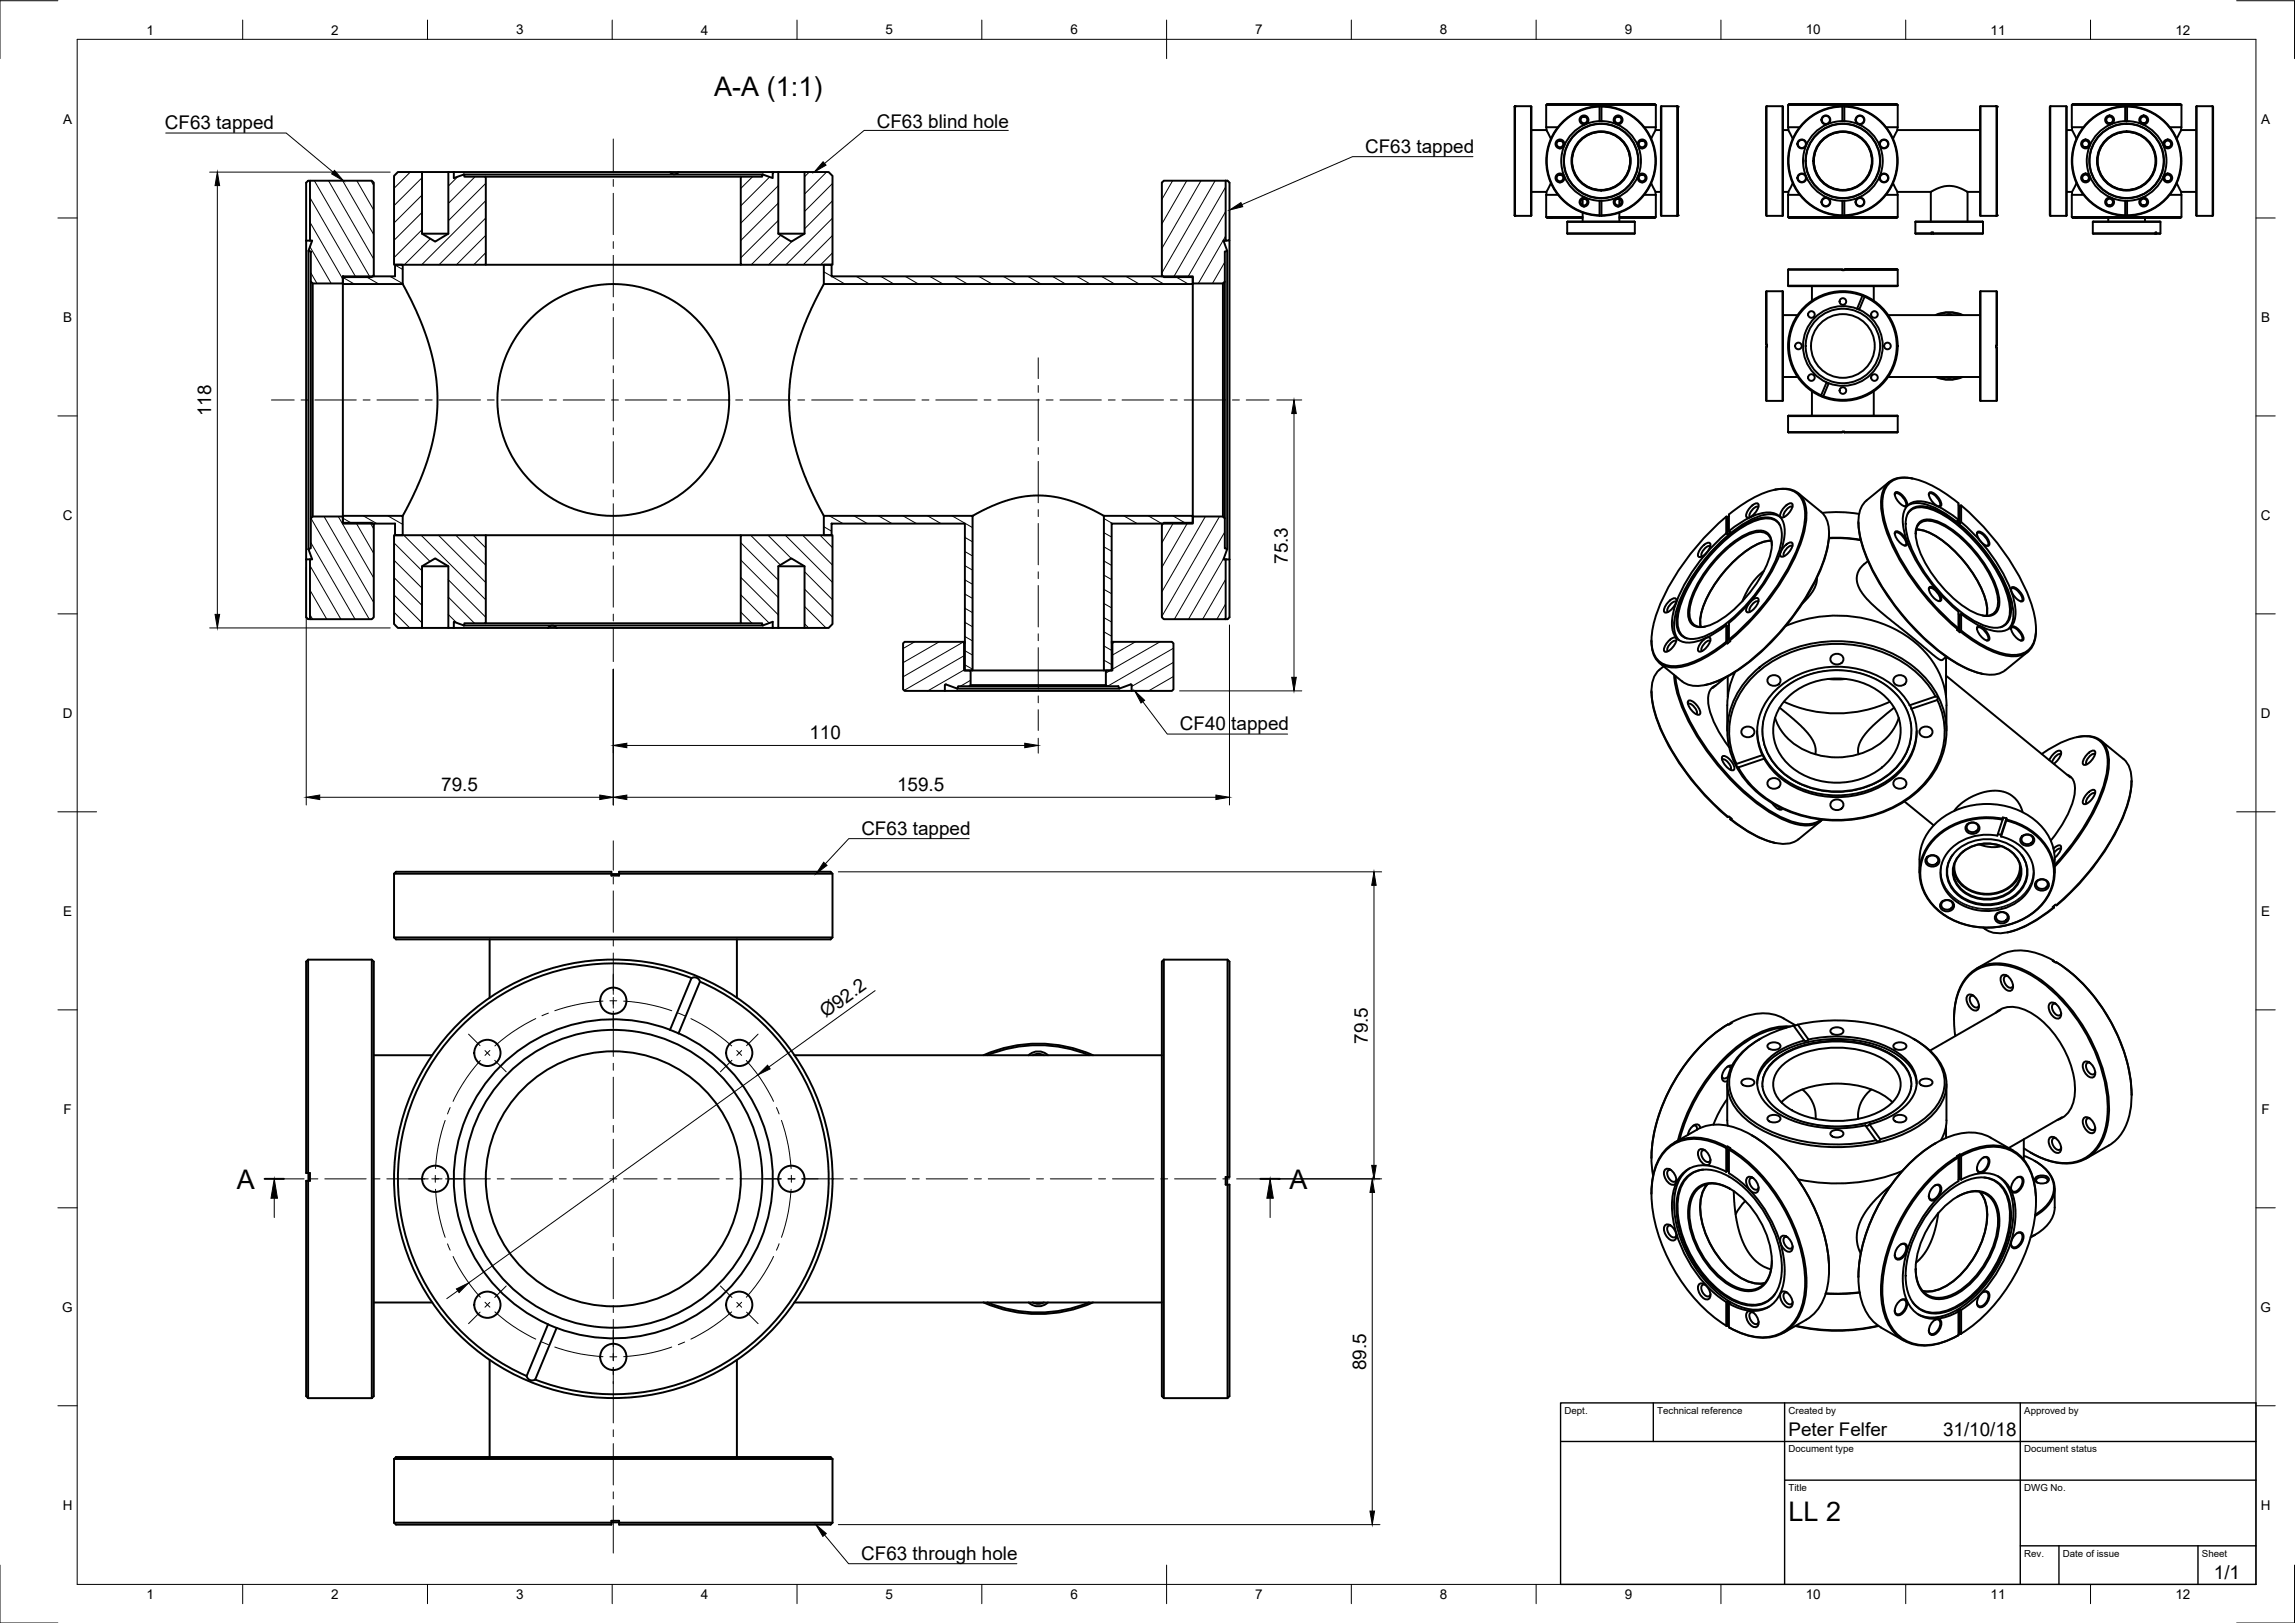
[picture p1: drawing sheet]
<svg xmlns="http://www.w3.org/2000/svg" width="594mm" height="420mm" viewBox="0 0 594 420" stroke-linecap="round" stroke-linejoin="round" font-family="sans-serif">
<defs><g id="words">
<g font-size="7">
<text x="184.9" y="24.8">A-A (1:1)</text>
<text x="61.3" y="307.7">A</text>
<text x="333.8" y="307.7">A</text>
<text x="463" y="393.7">LL 2</text>
</g>
<g font-size="4.9">
<text x="42.7" y="33.5">CF63 tapped</text>
<text x="226.9" y="33.1">CF63 blind hole</text>
<text x="353.4" y="39.6">CF63 tapped</text>
<text x="54.7" y="107.8" transform="rotate(-90 54.7 107.8)">118</text>
<text x="333.4" y="146" transform="rotate(-90 333.4 146)">75.3</text>
<text x="209.5" y="191.4">110</text>
<text x="305.4" y="189.1">CF40 tapped</text>
<text x="114.2" y="204.9">79.5</text>
<text x="232.2" y="204.9">159.5</text>
<text x="223" y="216.1">CF63 tapped</text>
<text x="213.8" y="263.6" transform="rotate(-36 213.8 263.6)">Ø92.2</text>
<text x="354.1" y="270.2" transform="rotate(-90 354.1 270.2)">79.5</text>
<text x="353.7" y="354.7" transform="rotate(-90 353.7 354.7)">89.5</text>
<text x="463" y="371.7">Peter Felfer</text>
<text x="503" y="371.7">31/10/18</text>
<text x="222.9" y="403.8">CF63 through hole</text>
<text x="573.1" y="408.8">1/1</text>
</g>
<g font-size="3.5">
<text x="37.9" y="8.9">1</text>
<text x="85.8" y="8.9">2</text>
<text x="133.6" y="8.9">3</text>
<text x="181.4" y="8.9">4</text>
<text x="229.3" y="8.9">5</text>
<text x="277.1" y="8.9">6</text>
<text x="324.9" y="8.9">7</text>
<text x="372.7" y="8.9">8</text>
<text x="420.6" y="8.9">9</text>
<text x="467.4" y="8.9">10</text>
<text x="515.3" y="8.9">11</text>
<text x="563.1" y="8.9">12</text>
<text x="16.3" y="32">A</text>
<text x="585.3" y="32">A</text>
<text x="16.3" y="83.3">B</text>
<text x="585.3" y="83.3">B</text>
<text x="16.2" y="134.6">C</text>
<text x="585.2" y="134.6">C</text>
<text x="16.2" y="185.8">D</text>
<text x="585.2" y="185.8">D</text>
<text x="16.3" y="237">E</text>
<text x="585.3" y="237">E</text>
<text x="16.4" y="288.3">F</text>
<text x="585.4" y="288.3">F</text>
<text x="16.1" y="339.6">G</text>
<text x="585.1" y="339.6">G</text>
<text x="16.2" y="390.8">H</text>
<text x="585.2" y="390.8">H</text>
<text x="37.9" y="413.9">1</text>
<text x="85.8" y="413.9">2</text>
<text x="133.6" y="413.9">3</text>
<text x="181.4" y="413.9">4</text>
<text x="229.3" y="413.9">5</text>
<text x="277.1" y="413.9">6</text>
<text x="324.9" y="413.9">7</text>
<text x="372.7" y="413.9">8</text>
<text x="420.6" y="413.9">9</text>
<text x="467.4" y="413.9">10</text>
<text x="515.3" y="413.9">11</text>
<text x="563.1" y="413.9">12</text>
</g>
<g font-size="2.5">
<text x="405" y="366">Dept.</text>
<text x="429" y="366">Technical reference</text>
<text x="463" y="366">Created by</text>
<text x="524" y="366">Approved by</text>
<text x="463" y="376">Document type</text>
<text x="524" y="376">Document status</text>
<text x="463" y="386">Title</text>
<text x="524" y="386">DWG No.</text>
<text x="524" y="403">Rev.</text>
<text x="534" y="403">Date of issue</text>
<text x="570" y="403">Sheet</text>
</g>
</g></defs>
<!-- layer: Visible -->
<g fill="none" stroke="#000" stroke-width=".51">
<path d="M392 27.6l.2-.1v28.4zM392.2 27.5h.1M392.2 27.5l-.2 .1M392.3 27.5l4.1 .1-.1 28.3M396.3 27.5v28.4M396.4 33.7h3.9M400.2 27.2h28.4M400.3 33.7l1.1 2.2M400.3 32.9v.8M414.1 27.5v3.9M414.1 27.6a14.1 14.1 0 0 0-13.7 14.1 14.1 14.1 0 0 0 13.7 14M414.5 27.5v3.9"/>
<path d="M414.6 27.6a14.1 14.1 0 0 1 13.9 14.1 14.1 14.1 0 0 1-13.9 14M414.6 27.5a14.2 14.2 0 0 0-14.3 14.2 14.2 14.2 0 0 0 14.3 14.2M414.6 27.5a14.2 14.2 0 0 1 14 14.2 14.2 14.2 0 0 1-14 14.2M427.2 26.9h-24.7a3.1 3.1 0 0 0-2.3 .3v5.7h3.1M427.2 26.9l.2 .2v-.2h1l.2 .3M427.2 26.9h.2M428.6 33.7l-1.2 2.2M428.6 32.9v.8h1.3M428.6 27.2v5.7h-3M430.1 27.5l-.2 28.3 4.2 .1M430.1 27.5v28.4M430.1 27.5h4"/>
<path d="M434.2 27.5h.1M434.2 27.5v28.4zM434.2 27.5l.1 .1M457.3 27.5l4.2 .1-.1 28.3h-4.1zM457.3 27.5v28.4M461.4 27.5v28.4M461.5 33.7h1.4M462.9 27.2h28.3M462.9 33.7l1.2 2.2M462.9 32.9v.8M471.4 26.9h.6M476.9 27.5v3.9"/>
<path d="M476.9 27.6a14.1 14.1 0 0 0-13.9 14.1 14.1 14.1 0 0 0 13.9 14M477.4 27.5v3.9M477.4 27.6a14.1 14.1 0 0 1 13.7 14.1 14.1 14.1 0 0 1-13.7 14M477.4 27.5a14.2 14.2 0 0 0-14.5 14.2 14.2 14.2 0 0 0 14.5 14.2M477.4 27.5a14.2 14.2 0 0 1 13.8 14.2 14.2 14.2 0 0 1-13.8 14.2M491.2 33.7l-1.2 2.2M491.2 33.7h21.4M491.2 32.9v.8M491.2 27.2a3.1 3.1 0 0 0-2.2-.3h-17l-.3 .2-.3-.2h-6.3a2.93 2.93 0 0 0-2.2 .3v5.7h3M491.2 27.2v5.7h-3M512.7 27.5l-.1 28.3 4.1 .1M512.7 27.5v28.4"/>
<path d="M512.7 27.5h4M516.8 27.5h.1M516.8 27.5v28.4zM516.8 27.5l.1 .1M530.7 27.5l4.3 .1-.1 28.3h-4.2zM530.7 27.5v28.4M534.9 27.5v28.4M535 33.7h1.4M536.3 27.2h28.4M536.4 33.7l1.1 2.2M536.4 32.9v.8M550.1 27.6a14.1 14.1 0 0 0-13.7 14.1 14.1 14.1 0 0 0 13.7 14"/>
<path d="M550.1 27.5a14.2 14.2 0 0 0-13.8 14.2 14.2 14.2 0 0 0 13.8 14.2M550.1 27.5v3.9M550.6 27.5v3.9M550.6 27.6a14.1 14.1 0 0 1 14 14.1 14.1 14.1 0 0 1-14 14M550.6 27.5h-.5M550.6 27.5a14.2 14.2 0 0 1 14.1 14.2 14.2 14.2 0 0 1-14.1 14.2M563.2 26.9h.3M564.6 33.7l-1.1 2.2M564.6 33.7h3.9M564.6 32.9v.8M564.7 27.2l-.3-.3h-.9v.2l-.3-.2h-24.6a3.1 3.1 0 0 0-2.3 .3v5.7h3M564.7 27.2v5.7h-3"/>
<path d="M568.6 27.5h4.1v28.4l-4.2-.1zM568.6 27.5v28.4M572.7 27.5v28.4M80.2 46.8h16l.6 .5v23.9l-.6 .5h-7.4v1.7h-7.9l-.4-.5v-7.7l-.7-.3 1-2.6h-.6zM80.2 46.8h-.4l-.6 .5v15M109.2 44.5h6.9M117.5 44.5h-1.4v16l-3.5 2-3.4-2v-16h-6.2l-1 1v23h23.8v-22.8h-5.6v-.4M117.5 44.5h55.9M117.5 44.5v1.6l2.5-.9M120 45.2l.2 .1M120.1 45.2h77.3M125.8 45.7h65.9"/>
<path d="M173.4 44.5l1 .6 .7-.1 .5-.5M173.4 44.5h2.2M175.6 44.5h24.4M197.3 45.3v.4h-5.6v22.8h23.8v-23l-1-1h-6.2v16l-3.4 2-3.4-2M200 44.5h1.5v16h6.8M200 44.5v1.6l-2.6-.8M201.5 44.5h6.8M317.3 46.8h.5l.5 .5v15h-1M317.3 46.8v15.5h-.6l1 2.6-.6 .3v7.7l-.5 .5h-7.8v-1.7h-7.5l-.5-.5M317.3 46.8h-16l-.5 .5v23.9M392 55.8l.2 .1M392.2 55.9h.1"/>
<path d="M392.3 55.9h4M396.4 49.7h3.9v.7M400.2 56.2l.3 .2h.9v-.1l.3 .1M400.2 56.2h9.5M401.4 47.4l-1.1 2.3M401.4 56.4h.3M401.7 56.4h8M403.3 50.4h-3.1v5.8M405.7 57.4h17.5M405.7 57.4v3M409.7 51.5v1.6M409.7 55.1v2.2"/>
<path d="M414.1 52v3.9M414.5 52v3.9M419.2 56.2h9.4M419.2 51.5v1.6M419.2 55.1v2.2M423.2 57.4l-.1 3.1-17.4-.1M425.6 50.4h3v5.8a2.9 2.9 0 0 1-2.2 .2h-7.2M427.4 47.4l1.2 2.3M428.6 49.7h1.3M428.6 49.7v.7M434.2 55.9h.1M434.3 55.8l-.1 .1"/>
<path d="M461.5 49.7h1.4M462.9 56.2a3.1 3.1 0 0 0 2.2 .2h17l.3-.1 .3 .1M462.9 56.2h28.3M462.9 49.7v.7M464.1 47.4l-1.2 2.3M465.9 50.4h-3v5.8M476.9 52v3.9M477.4 52v3.9M482.1 56.4h.6M488.2 50.4h3v5.8a2.95 2.95 0 0 1-2.2 .2h-6.3M490 47.4l1.2 2.3M491.2 49.7h8.6"/>
<path d="M491.2 49.7v.7M495.8 57.4h17.5M495.8 57.4v3M499.8 49.7l2.7-1.3 1.9-.3 2.2 .3 2.7 1.3M499.8 49.7v7.6M509.3 49.7v7.6M509.3 49.7h3.3M513.3 57.4l-.1 3.1h-12.8M516.8 55.9h.1M516.9 55.8l-.1 .1M535 49.7h1.4M536.3 56.2h28.4"/>
<path d="M536.4 49.7v.7M537.5 47.4l-1.1 2.3M537.5 56.4h.2M539.3 50.4h-3v5.8M541.7 57.4h17.5M541.7 57.4v3M545.7 56.4v.9M550.1 55.9h.5M550.1 52v3.9M550.6 52v3.9M555.2 56.4v.9M559.2 57.4v3l-1.1 .1"/>
<path d="M561.7 50.4h3v5.8a3.1 3.1 0 0 1-2.3 .2h-24.7l-.2-.1v.1h-.9l-.3-.2M563.5 47.4l1.1 2.3M564.6 49.7h3.9M564.6 49.7v.7M79.2 62.3v82.5M79.8 64.9v77.3M80.2 62.3h-1M80.5 72.9v61.3M80.9 73.4v60.3M88.8 71.5h13.5v-3h1.9v5h-15.4zM88.8 73.5v60M96.8 71.2v.3"/>
<path d="M104.2 73.5l3.6 7.2 2.9 7.3 1.7 6.4 .6 4.4 .2 3.6v3l-.3 4-.5 3.3-1 4.1-1.2 3.8-1.6 4.1-2.2 4.7-2.2 4.1M109.2 60.5h6.9M125.8 68.5h65.9M213.3 68.5h2v3h93.5v2h-95.5zM213.3 73.5l-3.9 7.9-2.8 7.2-1 3.7-.7 3.6-.6 6.5 .3 6.7 .7 4.3 .8 3.4 1.2 3.8 1.6 4.1 2.1 4.5 2.3 4.3M300.8 71.2v.3M308.8 73.5v60M316.6 73.4v60.3M317.1 72.9v61.3M317.7 64.9v77.3M318.3 62.3v82.5M405.7 60.4h17.5"/>
<path d="M457.3 75.4l-.1 13.8v-13.7l4.2-.1M461.4 75.4v28.4M462.9 74h28.3M462.9 69.8l14.5 .2-.5-.1v-.2h-13.9l-.1 4.3M469 74.1v3.8M480.7 79.9a10.3 10.3 0 0 0-13.2 5.7 10.3 10.3 0 0 0 5.3 13.4M482.1 76.6a13.9 13.9 0 0 0-17.9 7.6 13.9 13.9 0 0 0 7.2 18.1M482.7 76.8a13.9 13.9 0 0 1 7.2 18.1 13.9 13.9 0 0 1-17.9 7.7M482.7 76.8l-.3-.2h-.3l-1.4 3.3M482.7 76.8l-1.4 3.4-.6-.3M485 74.1v3.8M491.2 69.8l-13.8-.1h13.7l.1 4.3"/>
<path d="M495.8 60.4l4.2 .1M495.8 60.4h4.2M500 60.4v-.3h.4v.3M500 60.4v.1M500 60.5h.4M500.4 60.4h12.9M500.4 60.4v.1M512.7 75.4v28.4M512.7 75.4l4.2 .1-.1 14.5v-14.6M541.7 60.4l16.1 .1M541.7 60.4h16.3M557.8 60.5h.3"/>
<path d="M558 60.4v-.3h.2v.3M558 60.4l-.2 .1M558.2 60.4h1M558.2 60.4l-.1 .1M457.3 89.2v14.6M457.3 89.7l-.1 14 4.2 .1M457.3 89.2v.5M461.5 81.6h3.8M461.5 97.6h3.8M472.8 99l.6 .2M472.8 99l-1.4 3.3M473.4 99.2l-1.4 3.4"/>
<path d="M481.3 80.2a10.3 10.3 0 0 1 5.3 13.3 10.3 10.3 0 0 1-13.2 5.7M488.8 81.6h23.8M488.8 97.6h23.8M503.9 97.6a.92 .92 0 0 0 1.3 0M503.9 81.6a.92 .92 0 0 1 1.3 0M504.2 97.6h.7M504.2 81.6h.7M507.8 81.6a8.6 8.6 0 0 0-6.5 0M507.8 97.6a8.6 8.6 0 0 1-6.5 0M508.1 81.6a8.8 8.8 0 0 0-7.1 0M508.1 97.6a8.8 8.8 0 0 1-7.1 0M462.9 107.7h28.3"/>
<path d="M462.9 111.8l14.5-.1-.5 .1v.2zM462.9 107.7v4.1M469 101.3v6.3M471.4 102.3l.3 .3h.3M477.4 111.8h13.8zM485 101.3v6.3M491.2 107.7v4.1M512.7 103.8l4.2-.1v-13.7l-.1 13.8M80.5 134.2l.4-.5h7.9v1.6h7.4l.6 .5v24l-.6 .5h-16v-15.5h.6l-1-2.6 .7-.3zM88.8 133.5h15.4v5.1h-1.9v-3h-13.5zM96.8 135.6v.2M125.8 138.6h65.9"/>
<path d="M213.3 133.5h38.5v40.1h-2v-38h-34.5v3h-2zM251.8 133.5l3.9-2 4.6-1.8 3.7-1 4.1-.4 4 .2 4.4 .9 4 1.5 5.2 2.6M285.7 133.5h23.1v2.1h-21v38h-2.1zM300.8 135.8l.5-.5h7.5v-1.6h7.8l.5 .5v7.7l.6 .3-1 2.6h.6v15.5h-16l-.5-.5zM300.8 135.6v.2M446.8 133.8v4.3l.4 .3M446.8 133.8l.4 .1M446.9 133.7a61.8 61.8 0 0 0-18.3 25.9 14.9 14.9 0 0 0-.3 10 5.7 5.7 0 0 0 6.8 2.7 27.3 27.3 0 0 0 11.8-6.2M446.9 138.1a44.2 44.2 0 0 0-13.6 19.6 9.3 9.3 0 0 0 .2 6.8 4.4 4.4 0 0 0 5 1.7 20.8 20.8 0 0 0 8.4-4.4M447.2 133.9v4.5M447.5 137.5l.1-4.3a26.1 26.1 0 0 1 13.3-6.6 5.4 5.4 0 0 1 6.3 5.2 25 25 0 0 1-3.2 13 65.4 65.4 0 0 1-16.4 20.8M447.5 137.5l.4 .2-.7 .6"/>
<path d="M447.6 133.6l-.4 .3M447.6 137.5a20 20 0 0 1 9.6-4.8 4.2 4.2 0 0 1 4.8 4.9 27.9 27.9 0 0 1-5.7 14l-2.2 3-2.5 2.8-4 3.9-.1 4.3M453.2 131.2a1.7 1.7 0 0 1 2-.7 3.6 3.6 0 0 1-2.9 3.5 1.72 1.72 0 0 1 .5-2.3zM455.2 131.3a1.93 1.93 0 0 0-2 1.2l-.2 .4a.74 .74 0 0 0 0 1M458.5 140a13.6 13.6 0 0 0-8.1 3.9 32 32 0 0 0-10 14.5 8.1 8.1 0 0 0-.2 3.9M459.4 126.8a6.2 6.2 0 0 1 7.5 2.8 15.8 15.8 0 0 1-.8 11.1 63.1 63.1 0 0 1-18.4 25.1M460.7 135.9a4.3 4.3 0 0 0-5.4-1.4 29.4 29.4 0 0 0-12.5 9.2 35.1 35.1 0 0 0-8.4 15.4 5.6 5.6 0 0 0 1.6 5.8l.7 .4M460.7 133.8a6.6 6.6 0 0 0-5.9 0 39.8 39.8 0 0 0-16.9 15.7 25.6 25.6 0 0 0-4.6 12.8 5 5 0 0 0 1.3 3.4M462 131.2a1.7 1.7 0 0 1 2-.7 3.6 3.6 0 0 1-2.9 3.5 1.72 1.72 0 0 1 .5-2.3zM464 131.2a1.93 1.93 0 0 0-2 1.3l-.2 .3a.74 .74 0 0 0 .1 1.1M465.5 127.7l5.8 4.8M471.4 132.5a7.5 7.5 0 0 1 2 6.6 41.1 41.1 0 0 1-8 18.6 56.1 56.1 0 0 1-20 18.2 12.4 12.4 0 0 1-8.1 1.4l-1.9-.9"/>
<path d="M471.7 132.8a34.6 34.6 0 0 1 9.6 .2M473.4 139.4a34.4 34.4 0 0 1 8.3 .5M473.4 139.3l1-.1a34.5 34.5 0 0 1 7.2 .5M473.5 138a32.2 32.2 0 0 1-5.5 15.9 61.2 61.2 0 0 1-20.3 20.9l-3.8 1.8-2.6 .8M481.1 135.1a32.6 32.6 0 0 0 5.4 16 61.2 61.2 0 0 0 20.3 20.8l3.8 1.8 2.6 .8M489 124.8l-5.8 4.8a7.5 7.5 0 0 0-2.1 6.6 41.1 41.1 0 0 0 8 18.6 56.1 56.1 0 0 0 20 18.2 12.4 12.4 0 0 0 8.1 1.4l1.9-.9 5.8-4.8M490.5 128l.1-.2a2.46 2.46 0 0 1 2.5 1.7 1.3 1.3 0 0 1 .2 1.5l-.3 .1M490.5 138.2l.1-.3a2.46 2.46 0 0 1 2.5 1.7 1.3 1.3 0 0 1 .2 1.6h-.3M490.6 127.6a1.98 1.98 0 0 1 2.3 1.2l.3 .4a1.45 1.45 0 0 1 .2 1.9 3.6 3.6 0 0 1-2.8-3.5zM490.6 137.7a1.98 1.98 0 0 1 2.3 1.2l.3 .5a1.45 1.45 0 0 1 .2 1.8 3.6 3.6 0 0 1-2.8-3.5zM493.8 130.9a6.6 6.6 0 0 1 5.9 .1 39.8 39.8 0 0 1 16.9 15.6 25.6 25.6 0 0 1 4.6 12.8 5 5 0 0 1-1.3 3.4M493.8 133a4.3 4.3 0 0 1 5.4-1.4 29.4 29.4 0 0 1 12.6 9.2 35.1 35.1 0 0 1 8.3 15.4 5.6 5.6 0 0 1-1.5 5.8l-.7 .4"/>
<path d="M494.5 132a5.3 5.3 0 0 1 5.5-.4 34.4 34.4 0 0 1 14.6 12.2 27.3 27.3 0 0 1 6 14.1 4.1 4.1 0 0 1-5.6 4.4 26.2 26.2 0 0 1-12.1-8.2 37.9 37.9 0 0 1-9.3-16 6.5 6.5 0 0 1 .9-6.1zM495.2 123.9a6.1 6.1 0 0 0-7.6 2.8 15.8 15.8 0 0 0 .8 11.1 63.1 63.1 0 0 0 18.4 25.1M495.9 138.2a3.1 3.1 0 0 1 3.8-3.4 19.3 19.3 0 0 1 9.7 6.3 29.9 29.9 0 0 1 7.6 12.9 4.3 4.3 0 0 1-1.3 5l-1.6 .4-1-.1M496 137.1a13.4 13.4 0 0 1 8.1 3.9 31.8 31.8 0 0 1 9.9 14.6 7.9 7.9 0 0 1 .2 3.8M496 137.1a13.6 13.6 0 0 1 8.1 3.9 32 32 0 0 1 10 14.5 8.1 8.1 0 0 1 .2 3.9M496.6 135.5a4.2 4.2 0 0 1 5-.5 31.4 31.4 0 0 1 13.9 13.9 12 12 0 0 1 1.7 8.8 3.3 3.3 0 0 1-4.3 1.6 23.5 23.5 0 0 1-10.7-8 26.4 26.4 0 0 1-6.3-12.2 4.9 4.9 0 0 1 .7-3.6zM499.3 128.1l.1-.3a2.46 2.46 0 0 1 2.5 1.7 1.3 1.3 0 0 1 .2 1.5l-.3 .1M499.4 127.6a1.98 1.98 0 0 1 2.3 1.2l.4 .5a1.45 1.45 0 0 1 .1 1.8 3.6 3.6 0 0 1-2.8-3.5zM507 130.7l.3 .3M507 134.6v-4.3a26.1 26.1 0 0 0-13.3-6.6 5.4 5.4 0 0 0-6.4 5.2 25 25 0 0 0 3.2 13 65.4 65.4 0 0 0 16.5 20.8M507 134.6l-.4 .3 .7 .6M507 134.6a20 20 0 0 0-9.7-4.8 4.2 4.2 0 0 0-4.8 4.9 27.9 27.9 0 0 0 5.7 14l2.2 3 2.5 2.8 4.1 3.9v4.3"/>
<path d="M507.7 130.9l-.4 .1v4.5M507.7 130.9v4.3M507.7 135.2l-.4 .3M507.7 135.2a44.2 44.2 0 0 1 13.5 19.6 9.3 9.3 0 0 1-.2 6.8 4.4 4.4 0 0 1-5 1.7 20.8 20.8 0 0 1-8.3-4.4M507.7 130.8a61.8 61.8 0 0 1 18.3 25.9 14.9 14.9 0 0 1 .3 10 5.7 5.7 0 0 1-6.9 2.7 27.3 27.3 0 0 1-11.7-6.2M511.8 138.3l.1-.3a2.46 2.46 0 0 1 2.5 1.7 1.3 1.3 0 0 1 .1 1.5l-.3 .1M511.8 137.8a1.98 1.98 0 0 1 2.4 1.2l.3 .5a1.45 1.45 0 0 1 .2 1.8 3.6 3.6 0 0 1-2.9-3.5zM79.2 144.8v15l.6 .5h.4M79.2 144.8h1M80.2 144.8h.1M109.2 146.6h6.9M201.5 146.6h6.8"/>
<path d="M317.3 144.8h1M318.3 144.8v15l-.5 .5h-.5M431.9 155.8a1.7 1.7 0 0 1 2-.7 3.6 3.6 0 0 1-2.9 3.5 1.72 1.72 0 0 1 .5-2.3zM433.9 155.8a1.93 1.93 0 0 0-2 1.3l-.2 .3a.74 .74 0 0 0 .1 1.1M440.7 141.4a1.7 1.7 0 0 1 2-.7 3.6 3.6 0 0 1-2.9 3.5 1.72 1.72 0 0 1 .5-2.3zM442.7 141.4a1.93 1.93 0 0 0-2 1.3l-.1 .3a.74 .74 0 0 0 0 1.1M444.8 141a25 25 0 0 1 10.9-6.9 4.1 4.1 0 0 1 5.5 4.4 27.3 27.3 0 0 1-6 14.2 37.5 37.5 0 0 1-13.2 11.7 7 7 0 0 1-6.2 .5 5 5 0 0 1-1.8-5.3 32.8 32.8 0 0 1 8.3-15.8zM445.5 143.1a18.3 18.3 0 0 1 9.5-5.7 3.1 3.1 0 0 1 3.7 3.6 22.7 22.7 0 0 1-5.4 12 28.7 28.7 0 0 1-10.6 8.8 4.2 4.2 0 0 1-5-.5 6.8 6.8 0 0 1-.2-5.8 32.5 32.5 0 0 1 8-12.4zM453.2 155.7a1.7 1.7 0 0 1 2-.7 3.6 3.6 0 0 1-2.9 3.5 1.72 1.72 0 0 1 .5-2.3zM455.2 155.7a1.93 1.93 0 0 0-2 1.3l-.2 .3a.74 .74 0 0 0 0 1.1M456.6 147.8l-1.7 1.5-1.5 1.9-1.2 1.8-1.2 2.6M458.5 140a13.4 13.4 0 0 0-8.1 3.9 31.8 31.8 0 0 0-9.9 14.6 7.9 7.9 0 0 0-.2 3.8"/>
<path d="M458.6 141.1a3.1 3.1 0 0 0-3.7-3.4 19.3 19.3 0 0 0-9.8 6.3 29.9 29.9 0 0 0-7.6 12.9 4.3 4.3 0 0 0 1.3 5l1.6 .4 1-.1M462 141.3a1.7 1.7 0 0 1 2-.7 3.6 3.6 0 0 1-2.9 3.5 1.72 1.72 0 0 1 .5-2.3zM464 141.4a1.93 1.93 0 0 0-2 1.3l-.2 .3a.74 .74 0 0 0 .1 1M470.3 149.6a9.2 9.2 0 0 1-3.6 6.5l-.2 .2M483.5 145.3l-1.9 1.8-.8 1.7a6.7 6.7 0 0 0 2.2 5.9l3.6 3.5 15.2 12.4 .8 .3 1.2-.9M499.3 152.6l.1-.3a2.46 2.46 0 0 1 2.5 1.7 1.3 1.3 0 0 1 .2 1.5l-.3 .1M499.4 152.1a1.98 1.98 0 0 1 2.3 1.2l.4 .5a1.45 1.45 0 0 1 .1 1.8 3.6 3.6 0 0 1-2.8-3.5zM507 158.9l.3 .3M507.3 159.2v4.5M507.7 158.9v4.4l-.2 .2M507.7 158.9l-.4 .3M520.6 152.6l.1-.3a2.46 2.46 0 0 1 2.5 1.8 1.3 1.3 0 0 1 .1 1.5l-.3 .1"/>
<path d="M520.7 152.2a1.98 1.98 0 0 1 2.3 1.2l.3 .4a1.45 1.45 0 0 1 .2 1.9 3.6 3.6 0 0 1-2.8-3.5zM109.2 162.6h6.9M117.5 162.6h24.4M120 161.9l-2.5-.9v1.6M120.1 161.9h77.3M120.2 161.8l-.2 .1M120.2 161.8v-.4h5.6v-22.8h-23.8v22.9l1 1.1h6.2v-16l3.4-2.1 3.5 2.1v16h1.4M125.8 161.4h65.9M141.9 162.6l.5-.5 .6-.2 .5 .2 .6 .5M141.9 162.6h2.2M144.1 162.6h55.9M197.3 161.8v-.4h-5.6v-22.8h23.8v22.9l-1 1.1h-6.2v-16l-3.4-2.1-3.4 2.1v16"/>
<path d="M197.4 161.8l2.6-.8v1.6M200 162.6h1.5M201.5 162.6h6.8M244.6 177.4v1.5h-10.4l-.4-.4v-11.9l.4-.4h15.1l.3 .3v7.1h1.6v3.8l-.2 .3h-3l-.2 .6M244.6 178.9h48.3M244.6 177.4l.3-.2 2.9 1.1M247.8 178.3h41.9M249.3 166.2h.5M249.6 166.5h.2M251 177.7h35.6M251.2 177.4h35.1M251.8 173.6h33.9"/>
<path d="M287.8 166.5h.2M287.8 166.2h.5M292.9 177.4l-.2-.2-3 1.1-.2-.6h-2.9l-.3-.3v-3.8h1.7v-7.1l.3-.3h15.1l.4 .4v11.9l-.4 .4h-10.5v-1.5M427.5 165.8a6.9 6.9 0 0 0 2.9 6.4 9.7 9.7 0 0 0 7.8-.4 33.8 33.8 0 0 0 8.8-5.4M427.5 178.9a31.8 31.8 0 0 0 5.2 15.5 66.3 66.3 0 0 0 14.5 17.1M429.6 171.6l5.8 4.8M430.7 172.5a7.1 7.1 0 0 0-3.2 7.1 40.1 40.1 0 0 0 8.1 19 66.7 66.7 0 0 0 11.8 12.9M431.9 166a1.7 1.7 0 0 1 2-.8 3.6 3.6 0 0 1-2.9 3.5 1.72 1.72 0 0 1 .5-2.3zM433.4 174.7a36.8 36.8 0 0 0 6.8 17.3 61.3 61.3 0 0 0 19.4 19.2 15.5 15.5 0 0 0 9.5 2.4l1.9-.8 .7-.6M433.7 175a40.1 40.1 0 0 0 7.9 18.6 58 58 0 0 0 19.2 17.8 13.1 13.1 0 0 0 8.9 1.7l1.7-1M433.9 166a1.93 1.93 0 0 0-2 1.3l-.2 .3a.74 .74 0 0 0 .1 1M440.7 165.9a1.7 1.7 0 0 1 2-.7 3.6 3.6 0 0 1-2.9 3.5 1.72 1.72 0 0 1 .5-2.3z"/>
<path d="M442.7 166a1.93 1.93 0 0 0-2 1.2l-.1 .3a.74 .74 0 0 0 0 1.1M444.1 177.4a4 4 0 0 0-1.9 4.8 26.2 26.2 0 0 0 5.4 11.2M446.6 175.4l-3.3 2.7M446.8 161.8v4.3M446.8 161.8l.4 .3M446.8 166.1l.2 .3M447 166.4l.2 .2M447.2 162.1v4.5M447.2 175.1v5.3M447.5 165.6l.4 .4-.7 .5M447.6 161.8l-.4 .3M449.1 174a19.6 19.6 0 0 0-2 8.6v6.6"/>
<path d="M453.9 174.2a32.9 32.9 0 0 1 36.5-4.7 22.8 22.8 0 0 1 13.5 19.7 22.1 22.1 0 0 1-11.7 18.8 33.3 33.3 0 0 1-36.8-2.4 20.3 20.3 0 0 1-6.2-25.1 22.8 22.8 0 0 1 4.7-6.3zM458 175.2a1.74 1.74 0 0 1 1.8-.3 1.74 1.74 0 0 1 1.1 1.5 1.73 1.73 0 0 1-1.9 1.1 1.73 1.73 0 0 1-1.5-1.6zM462.3 162a32.9 32.9 0 0 1 34.8 5.5 21 21 0 0 1 6.8 15.1v6.6M473.2 175.8h4.6M474.3 169.7a1.74 1.74 0 0 1 1.8-.3 1.74 1.74 0 0 1 1.1 1.4 1.73 1.73 0 0 1-1.9 1.2 1.73 1.73 0 0 1-1.5-1.6zM490.6 175.2a1.74 1.74 0 0 1 1.8-.3 1.74 1.74 0 0 1 1.1 1.5 1.73 1.73 0 0 1-1.9 1.1 1.73 1.73 0 0 1-1.5-1.6zM503.7 170.1v10.3M503.7 174.9l32.2 26.4M506.8 163l-.2 .1 .7 .6M507 162.7l-.2 .3M507.5 163.5l-.2 .2M511.8 162.7l.1-.2a2.46 2.46 0 0 1 2.5 1.7 1.3 1.3 0 0 1 .1 1.5l-.3 .1"/>
<path d="M511.8 162.3a1.98 1.98 0 0 1 2.4 1.2l.3 .5a1.45 1.45 0 0 1 .2 1.8 3.6 3.6 0 0 1-2.9-3.5zM520.6 162.8l.1-.3a2.46 2.46 0 0 1 2.5 1.7 1.3 1.3 0 0 1 .1 1.5l-.3 .1M520.7 162.3a1.98 1.98 0 0 1 2.3 1.2l.3 .5a1.45 1.45 0 0 1 .2 1.8 3.6 3.6 0 0 1-2.8-3.5zM527 162.9a6.1 6.1 0 0 1-3.9 6.8 12.5 12.5 0 0 1-8.4-1.5 38.2 38.2 0 0 1-7.2-4.7M437 182.3a1.93 1.93 0 0 1 2 1.3l.1 .3a.74 .74 0 0 1 0 1M437 181.5a1.98 1.98 0 0 1 2.3 1.2l.4 .5a1.45 1.45 0 0 1 .1 1.8 3.6 3.6 0 0 1-2.8-3.5zM445.8 196.7a1.93 1.93 0 0 1 2 1.2l.1 .4a.74 .74 0 0 1 0 1M445.8 195.9a1.98 1.98 0 0 1 2.4 1.2l.3 .5a1.45 1.45 0 0 1 .2 1.8 3.6 3.6 0 0 1-2.9-3.5zM449.5 197.8l-.1 .3 .6 .6M451.2 188.5a1.74 1.74 0 0 1 1.9-.3 1.74 1.74 0 0 1 1 1.5 1.73 1.73 0 0 1-1.8 1.1 1.73 1.73 0 0 1-1.5-1.5zM454.9 189.3a16.7 16.7 0 0 0 10.3 14.3 24 24 0 0 0 26-3.6 15.2 15.2 0 0 0 4.9-10.7M456.2 195.5l.4 .9-6.6 2.3"/>
<path d="M456.2 195.5l-6.7 2.3M456.3 187.3a16.8 16.8 0 0 1 12.8-12.9 21.7 21.7 0 0 1 22.6 6.3 14.1 14.1 0 0 1 2.9 6.6M456.4 187.2a15 15 0 0 0 8.8 15.3 22.4 22.4 0 0 0 25.3-3.4 13.8 13.8 0 0 0 4.1-11.9M459.5 185.9a15.5 15.5 0 0 0 12.8 9.9 17.7 17.7 0 0 0 18.1-7.5l1.1-2.4M460.7 183.2l4.6 3.9 2.7 2.8 1.2 1.7 .5 1.1 .3 1.1-.1 1.5M461.8 181.6a32.6 32.6 0 0 0 27.4 0M462.7 180.6a18.9 18.9 0 0 1 25.6 0 11.8 11.8 0 0 1-1.1 18.1 19.1 19.1 0 0 1-24.5-1 11.7 11.7 0 0 1 0-17.1zM490.3 183.2l-4.8 4.1-2.7 2.8-1.1 1.5-.5 1.2-.2 1.2 .1 1.3M494.3 182.6a21.5 21.5 0 0 0-19.7-10 21.3 21.3 0 0 0-17.7 9.5 14.1 14.1 0 0 0-.7 13.4M494.8 183.5a14.8 14.8 0 0 1-5 18.2 23.9 23.9 0 0 1-30.3-1.5l-2-2.5-.8-1.3M497.3 188.5a1.74 1.74 0 0 1 1.9-.3 1.74 1.74 0 0 1 1 1.5 1.73 1.73 0 0 1-1.8 1.1 1.73 1.73 0 0 1-1.5-1.5zM501 180.3l-6.7 2.3 .5 .9 6.7-2.3"/>
<path d="M501 180.3l.5 .1v.8M501 180.3a27.9 27.9 0 0 0-21.9-13.4 31 31 0 0 0-26.1 9.1 19.4 19.4 0 0 0-3.5 21.7M501.5 181.2a19.6 19.6 0 0 1-4.8 23.1 32.4 32.4 0 0 1-36.1 4.5 24.8 24.8 0 0 1-10.6-10.2M528.5 195.2a20.6 20.6 0 0 1 11.7-4.6 5.4 5.4 0 0 1 5.3 5.3 27.3 27.3 0 0 1-4 14.7 65.6 65.6 0 0 1-9.6 13.3M530.5 196.8a3.7 3.7 0 0 1 2.8-2.5 1.74 1.74 0 0 1-.5 2.3l-1.2 1.1M533.5 195.3a1.64 1.64 0 0 0-1.8 1l-.5 1.1M537.7 190.8a6.2 6.2 0 0 1 7.6 2.9 16.1 16.1 0 0 1-.8 10.8 59.7 59.7 0 0 1-12.6 19.9M540.3 195.2a1.7 1.7 0 0 1 2-.7 3.6 3.6 0 0 1-2.9 3.5 1.72 1.72 0 0 1 .5-2.3zM542.3 195.3a1.93 1.93 0 0 0-2 1.2l-.1 .4a.74 .74 0 0 0 0 1M543.8 191.7l5.9 4.8a7.4 7.4 0 0 1 2 6.9 42.3 42.3 0 0 1-7.8 18.1 67 67 0 0 1-11.7 12.8M447.5 211.4l-.3 .1M447.6 211.4l.7 .6-.2 .1h-.2v-.4"/>
<path d="M447.9 212.1a28.8 28.8 0 0 0 11.7 6.2M448.1 212.1a27.6 27.6 0 0 0 12.7 6.3 6.4 6.4 0 0 0 4.7-1.1l5.8-4.8M458 201.8a1.74 1.74 0 0 1 1.8-.3 1.74 1.74 0 0 1 1.1 1.5 1.73 1.73 0 0 1-1.9 1.2 1.73 1.73 0 0 1-1.5-1.6zM458.8 207.9a2.69 2.69 0 0 0 2.4 1.6l.2-.2M460.6 208.9l-.2 .6M474.3 207.4a1.74 1.74 0 0 1 1.8-.3 1.74 1.74 0 0 1 1.1 1.4 1.73 1.73 0 0 1-1.9 1.2 1.73 1.73 0 0 1-1.5-1.6zM490.6 201.8a1.74 1.74 0 0 1 1.8-.3 1.74 1.74 0 0 1 1.1 1.5 1.73 1.73 0 0 1-1.9 1.2 1.73 1.73 0 0 1-1.5-1.6zM493 207.5l7.5 6.2M505.8 210l1-1.2 1.3-1.2 2.8-1.6 2.8-1 3-.3 2.3 .4 2.2 1.2 1.5 1.8 .9 2.2M509.3 213.3a1.81 1.81 0 0 1 2-.3 1.81 1.81 0 0 1 1.1 1.8 1.84 1.84 0 0 1-2.1 1.1 1.84 1.84 0 0 1-1.5-1.9zM509.5 213.3a1.45 1.45 0 0 1 1.8-.2 1.45 1.45 0 0 1 .6 1.7 1.47 1.47 0 0 1-1.8 .6 1.47 1.47 0 0 1-.9-1.8zM512.3 218.6l3.2 .7 2.5-.2"/>
<path d="M517.2 215.9l.8 .2M518 216.1v.5M518 216.1h.1M518.4 212.2l-1.4 4.1a13.1 13.1 0 0 0-13.4 5.2 8.8 8.8 0 0 0 3.7 12.5 13.7 13.7 0 0 0 17.6-3.2 8.7 8.7 0 0 0-3-12.6l-2.5-1.2-1.4-.5M518.4 212.2a19.2 19.2 0 0 0-18.8 6.4 12.3 12.3 0 0 0 2.9 17.7 20 20 0 0 0 25.4-1.5 12.3 12.3 0 0 0-1.3-18.9 18.2 18.2 0 0 0-7.3-3.5M518.4 211.9v.3M518.4 211.9a19.4 19.4 0 0 0-19 6.5 12.5 12.5 0 0 0 3 17.9 20.2 20.2 0 0 0 25.7-1.5 12.4 12.4 0 0 0-1.4-19.1 18.4 18.4 0 0 0-7.3-3.5M519.4 211.8l-1.4 4.3M519.4 212.2l-1.4 4.4M519.4 211.8v.4M519.4 211.8l-1-.2v.3M523.5 216.4a1.81 1.81 0 0 1 2-.3 1.81 1.81 0 0 1 1 1.8 1.84 1.84 0 0 1-2 1.1 1.84 1.84 0 0 1-1.5-1.9z"/>
<path d="M523.7 216.4a1.45 1.45 0 0 1 1.8-.2 1.45 1.45 0 0 1 .6 1.7 1.47 1.47 0 0 1-1.8 .6 1.47 1.47 0 0 1-.9-1.7zM531.6 219.7l.7-.6a.75 .75 0 0 1 1.2 .1l-.3 1.3-1.3 1.6M533.5 219.8h-.7l-1 .9M535.1 200.6a3.6 3.6 0 0 1 2 4.2 25.9 25.9 0 0 1-6.2 12.8M540.3 205.4a1.7 1.7 0 0 1 2-.8 3.6 3.6 0 0 1-2.9 3.6 1.72 1.72 0 0 1 .5-2.4zM542.3 205.4a1.93 1.93 0 0 0-2 1.3l-.1 .3a.74 .74 0 0 0 0 1M551.8 202.1a31.2 31.2 0 0 1-5.1 15.2 62.4 62.4 0 0 1-14.5 17.1l-.1-.2-.7 .6 .1 .2h.2v-.5M102 226.2l.5-.5h55.8v1h2v-1h54.7l.5 .5v16.5l-.5 .5h-112.5l-.5-.5zM102 226.2h56.3M158.3 226.3h2M160.3 226.2h55.2M496.9 225.9a16.5 16.5 0 0 1 1.4-9 18.2 18.2 0 0 1 17.9-8.7 17.1 17.1 0 0 1 14.9 10 17.2 17.2 0 0 1 .8 7.7"/>
<path d="M498.9 221.8a1.81 1.81 0 0 1 2.1-.3 1.81 1.81 0 0 1 1 1.7 1.84 1.84 0 0 1-2.1 1.1 1.84 1.84 0 0 1-1.5-1.8zM499.2 221.8a1.45 1.45 0 0 1 1.7-.2 1.45 1.45 0 0 1 .7 1.6 1.47 1.47 0 0 1-1.9 .7 1.47 1.47 0 0 1-.8-1.8zM502.7 233.4a1.81 1.81 0 0 1 2-.3 1.81 1.81 0 0 1 1.1 1.7 1.84 1.84 0 0 1-2.1 1.1 1.84 1.84 0 0 1-1.5-1.8zM502.9 233.4a1.45 1.45 0 0 1 1.8-.2 1.45 1.45 0 0 1 .7 1.6 1.47 1.47 0 0 1-1.9 .7 1.47 1.47 0 0 1-.8-1.8zM505.5 221.3a7.6 7.6 0 0 0 3.2 11.4 11.7 11.7 0 0 0 14.7-2.9 7.2 7.2 0 0 0-.1-8.5M505.7 225a8.2 8.2 0 0 0 8.7 6.6 8.3 8.3 0 0 0 8.7-6.6M505.9 223.7a7.2 7.2 0 0 0 6.6 7.5 8.9 8.9 0 0 0 10.1-4.9l.3-1.7-.1-.9M506 220.6a11.8 11.8 0 0 1 17.5 1 7.6 7.6 0 0 1-2.7 11 11.9 11.9 0 0 1-15.5-2.6 7.3 7.3 0 0 1 .7-9.4zM507.3 221.2a10.1 10.1 0 0 1 14.8 .8 6.6 6.6 0 0 1-3.3 10 9.9 9.9 0 0 1-12.7-3.6 6.2 6.2 0 0 1 1.2-7.2zM507.3 221.3a9.9 9.9 0 0 1 14.8 .9 6.5 6.5 0 0 1-3.4 9.6 9.9 9.9 0 0 1-12-2.9 6.1 6.1 0 0 1 .6-7.6zM516.9 236.5a1.81 1.81 0 0 1 2-.3 1.81 1.81 0 0 1 1.1 1.7 1.84 1.84 0 0 1-2.1 1.1 1.84 1.84 0 0 1-1.5-1.8zM517.1 236.5a1.45 1.45 0 0 1 1.8-.2 1.45 1.45 0 0 1 .6 1.6 1.47 1.47 0 0 1-1.8 .7 1.47 1.47 0 0 1-.9-1.8z"/>
<path d="M527.3 228a1.81 1.81 0 0 1 2-.3 1.81 1.81 0 0 1 1 1.8 1.84 1.84 0 0 1-2.1 1.1 1.84 1.84 0 0 1-1.4-1.9zM527.5 228a1.45 1.45 0 0 1 1.8-.2 1.45 1.45 0 0 1 .6 1.6 1.47 1.47 0 0 1-1.8 .7 1.47 1.47 0 0 1-.9-1.8zM531.5 234.9a28.4 28.4 0 0 1-12.9 6.6 6.3 6.3 0 0 1-5.2-1.3M531.7 234.9a29.4 29.4 0 0 1-12.1 6.5M79.2 248.9l.6-.5h16.4l.6 .5v112.5l-.6 .6h-16.4l-.6-.6v-55.7h1v-2h-1zM79.8 248.4v55.3M96.2 248.4v113.6M102 242.7h113.5M126.7 243.2v15.1M179 253.2a55.8 55.8 0 0 0-71.7 30.6 55.8 55.8 0 0 0 29 72.4M179 253.2l-5.6 13.4 2.2 .9M179 253.2l.7-.2 .7 .2 .5 .4 .3 .5"/>
<path d="M181.2 254.1l-5.6 13.4M181.2 254.1a55.8 55.8 0 0 1 29.1 72.4 55.8 55.8 0 0 1-71.8 30.6M190.8 243.2v15.1M301.3 248.4h16.5l.5 .5v55.8h-1v2h1v54.7l-.5 .6h-16.5l-.5-.6v-112.5zM301.3 248.4v113.6M317.8 248.4v56.3M509.3 257.8a1.43 1.43 0 0 1 2.2 .6l.3 .5a2.03 2.03 0 0 1 0 2.6 2.57 2.57 0 0 1-2.7-2.4zM510.9 257.8a.84 .84 0 0 0-1 .3 .84 .84 0 0 0 0 1l.5 .9a1.01 1.01 0 0 0 .8 .8 1.01 1.01 0 0 0 1.1-.6M517.5 247.4l-5.8 3.3M517.6 247.4a12.8 12.8 0 0 1 11.3 0l2.6 1.3M518.1 252.7a1.43 1.43 0 0 1 2.2 .6l.3 .5a2.03 2.03 0 0 1 0 2.6 2.57 2.57 0 0 1-2.7-2.4zM519.7 252.7a.84 .84 0 0 0-.9 .3 .84 .84 0 0 0 0 1l.4 .9a1.01 1.01 0 0 0 .9 .8 1.01 1.01 0 0 0 1-.6"/>
<path d="M530.5 259.9a1.43 1.43 0 0 1 2.2 .6l.4 .4a2.03 2.03 0 0 1 0 2.7 2.57 2.57 0 0 1-2.7-2.4zM531.7 249v-.2l-.3-.1 .4 .3a23.9 23.9 0 0 1 8.2 6.5 45.1 45.1 0 0 1 11.7 25.9l.1 2.1M532.2 259.9a.84 .84 0 0 0-1 .3 .84 .84 0 0 0 0 1l.5 .9a1.01 1.01 0 0 0 .8 .8 1.01 1.01 0 0 0 1.1-.6M532.3 249.1a44.5 44.5 0 0 1 19.5 34.1 16.4 16.4 0 0 1-4 11.9l-1.9 1.4-5.9 3.4M96.8 273.2h15.1M173.4 266.6a41.3 41.3 0 0 0-52.8 22.8 41.3 41.3 0 0 0 21.3 53.4M175.7 267.5a41.3 41.3 0 0 1 21.2 53.5 41.3 41.3 0 0 1-52.8 22.8M205.6 273.2h95.2M266.3 273.2a3.7 3.7 0 0 1 5 0M267.3 273.2l1.5-.4 1.4 .4M281.9 273.2a34.6 34.6 0 0 0-26.3 0M282.9 273.2a35 35 0 0 0-28.3 0"/>
<path d="M445.7 278.6a.83 .83 0 0 0 .7 .6 .83 .83 0 0 0 .9-.5M447.1 276.2a.66 .66 0 0 1 .9 .3M447.4 265.1a44.7 44.7 0 0 0-18.9 26.7 29.3 29.3 0 0 0-.6 12.5M447.9 265l.2-.2h.2l-.5 .3a23 23 0 0 0-8.3 6.4 45.2 45.2 0 0 0-11.9 26.2l-.1 1.9M448.1 264.7a14.8 14.8 0 0 1 12.7-1.5l4 2.3M448.4 275.9a2.88 2.88 0 0 0-2.5 3.7 .91 .91 0 0 0 1.2 .3M450.9 279.8a2.22 2.22 0 0 1 3.2 .3 1.47 1.47 0 0 1-1.9 1.1 1.3 1.3 0 0 1-1.4-1.1zM455.7 268.9a16.5 16.5 0 0 0-8.2 9 10.8 10.8 0 0 0 3.3 10.8 33 33 0 0 0 20.4 8.1 43 43 0 0 0 24.3-4.6 15 15 0 0 0 8.3-10.1 11.7 11.7 0 0 0-4.9-10.7l-3.6-2.5M457.7 270.4a2.22 2.22 0 0 1 3.2 .3 1.47 1.47 0 0 1-2 1.1 1.3 1.3 0 0 1-1.4-1.1zM461.5 275.7a21.9 21.9 0 0 1 15.6-4.4 19.2 19.2 0 0 1 13.3 5.3 6.2 6.2 0 0 1-.9 9.1 21.9 21.9 0 0 1-15.6 4.5 19.2 19.2 0 0 1-13.3-5.4 6.2 6.2 0 0 1 .9-9.1zM462.5 266a22.4 22.4 0 0 0-14.1 6.5 46.6 46.6 0 0 0-13.6 22.5M463.4 265.7a21 21 0 0 0-14.7 6 46.9 46.9 0 0 0-14.4 23.6"/>
<path d="M464.3 265.5l2.7 3.9M464.3 265.5a25.6 25.6 0 0 0-14.7 8.7 10.1 10.1 0 0 0 1.1 13.3 28.7 28.7 0 0 0 15.8 7.9 47.3 47.3 0 0 0 19.1-.2M465.4 265.3l-1.1 .2M465.4 265.3l2.7 3.8M465.4 265.3a44.1 44.1 0 0 1 29.8 3.5 15.5 15.5 0 0 1 8 9.4 11 11 0 0 1-3.9 10.4 27.9 27.9 0 0 1-12.6 6.3M467 269.4a18.4 18.4 0 0 0-10.7 6.4 7.5 7.5 0 0 0 1 10 23.3 23.3 0 0 0 14.4 6.1 35 35 0 0 0 11.1-.6M468.1 269.1l-.6 .4-.5-.1M468.2 269.1a32.4 32.4 0 0 1 22.2 2.9 10.2 10.2 0 0 1 5.8 8.2 10.1 10.1 0 0 1-5.7 8.2 24.3 24.3 0 0 1-6.5 2.7M474 266.5a2.22 2.22 0 0 1 3.2 .3 1.47 1.47 0 0 1-2 1.1 1.3 1.3 0 0 1-1.4-1.1zM490.3 270.4a2.22 2.22 0 0 1 3.2 .3 1.47 1.47 0 0 1-2 1.1 1.3 1.3 0 0 1-1.4-1.1zM497 279.8a2.22 2.22 0 0 1 3.2 .3 1.47 1.47 0 0 1-1.9 1.1 1.3 1.3 0 0 1-1.4-1.1zM505.8 264a15.5 15.5 0 0 1 4.8-12.5 11.7 11.7 0 0 1 11.7-1.1 35.9 35.9 0 0 1 16.8 15 39.8 39.8 0 0 1 6.7 24 13.3 13.3 0 0 1-5.8 10.5 12.6 12.6 0 0 1-11 .1l-3.4-1.6"/>
<path d="M506.1 268.2a20.4 20.4 0 0 1 2.4-14.2 10.4 10.4 0 0 1 11.7-3.9 31.8 31.8 0 0 1 16.6 12.6 42 42 0 0 1 8.8 25.2 14.5 14.5 0 0 1-5.1 11.4 12 12 0 0 1-11.9 .5l-4.7-2.5M516.6 262.2a6.6 6.6 0 0 1 7.2-.9 23.9 23.9 0 0 1 12.5 15.1 13.3 13.3 0 0 1-.8 11.5 5.5 5.5 0 0 1-2.9 2M517.8 261.5l-18.2 10.5M539.4 275.1a1.43 1.43 0 0 1 2.2 .6l.3 .5a2.03 2.03 0 0 1 0 2.7 2.57 2.57 0 0 1-2.7-2.4zM541 275.1a.84 .84 0 0 0-1 .3 .84 .84 0 0 0 0 1l.5 .9a1.01 1.01 0 0 0 .8 .8 1.01 1.01 0 0 0 1.1-.6M427.5 299.6v.2M438.3 291.4a.67 .67 0 0 1 1 .6v.4M439.2 292.5l-5.8 3.3M439.2 292.5a12.9 12.9 0 0 1 11.8 .1 39.7 39.7 0 0 1 17.8 18.4 36.1 36.1 0 0 1 4.3 22.1 12.4 12.4 0 0 1-5.5 8.5l-5.9 3.4M439.7 297.8a1.43 1.43 0 0 1 2.3 .6l.3 .5a2.03 2.03 0 0 1 0 2.6 2.57 2.57 0 0 1-2.7-2.4zM440.1 292a1.06 1.06 0 0 0-.8-.9 1.06 1.06 0 0 0-1.1 .5l-1 1.2-.3 1M441.4 297.8a.84 .84 0 0 0-1 .3 .84 .84 0 0 0 .1 1l.4 .9a1.01 1.01 0 0 0 .8 .8 1.01 1.01 0 0 0 1.1-.6"/>
<path d="M446.8 297.2v6.2l.4-.3M446.9 297.2a14.4 14.4 0 0 0-12.5-1.6 11.8 11.8 0 0 0-6.6 9.6 37.2 37.2 0 0 0 5.3 23.2 41.2 41.2 0 0 0 13.8 14.8M447 296.9l.2-.1v6.3M447 296.9l-.2 .3M447 296.9a14.5 14.5 0 0 0-12.6-1.6 11.9 11.9 0 0 0-6.6 9.6l-.3 4.2M447.1 280.6v9.4M447.1 284.5a27.6 27.6 0 0 0-3.6 6.7M447.1 290l.1 1.4M447.2 296.8l.7 .4-.4 .4M447.5 297.6l.1 6.1a32.3 32.3 0 0 1 14.4 25.2 10.3 10.3 0 0 1-4.2 9.5 10.1 10.1 0 0 1-10.2-.9M447.6 297.6a44.5 44.5 0 0 1 19.1 28.5 22.7 22.7 0 0 1-1.3 14.6 10.4 10.4 0 0 1-12.6 5.1l-3.4-1.3-1.8-.9M447.7 297.3a44.4 44.4 0 0 1 18.4 24.8 28 28 0 0 1 .3 17.2 10.6 10.6 0 0 1-13.4 6.6l-3.5-1.3-1.8-.9"/>
<path d="M453.5 293.9a43.9 43.9 0 0 1 19 26.7 32.5 32.5 0 0 1 1 8M454.9 280.5a10.6 10.6 0 0 1 6.2-8.2 32.5 32.5 0 0 1 28.8 0 10.6 10.6 0 0 1 6.2 8.2M456.2 281.2l.6 2.1 1 1.7 1.4 1.5 2.7 1.9 3 1.4 3.3 1 3.7 .6 2.9 .2 4.3-.2 3.7-.6 3.2-1 2.5-1.1 2.5-1.6 1.9-1.8 1.2-1.8 .6-2.3M456.3 281.3a8.5 8.5 0 0 1 4.1-7.5 28.7 28.7 0 0 1 20.9-3.7 19.1 19.1 0 0 1 12 6.3 7.2 7.2 0 0 1 1.4 4.9M457.7 289.2a2.22 2.22 0 0 1 3.2 .2 1.47 1.47 0 0 1-2 1.2 1.3 1.3 0 0 1-1.4-1.2zM461.1 285.4a21.2 21.2 0 0 1 15.9-4.8 20.2 20.2 0 0 1 12.9 4.8M461.3 285.2v.3M466.6 282a8.9 8.9 0 0 1 3.4 7.7M474 293a2.22 2.22 0 0 1 3.2 .3 1.47 1.47 0 0 1-2 1.2 1.3 1.3 0 0 1-1.4-1.2zM482.8 291.3l2.8 3.9M483.9 291.1a.76 .76 0 0 1-1.1 .2M483.9 291.1l2.8 3.8"/>
<path d="M484.4 282a8.8 8.8 0 0 0-3.4 7.7M486.7 294.9l-.4 .6-.7-.3M490.3 289.2a2.22 2.22 0 0 1 3.2 .2 1.47 1.47 0 0 1-2 1.2 1.3 1.3 0 0 1-1.4-1.2zM501 296a44 44 0 0 0-18.9 26.6 33.9 33.9 0 0 0-1 8.1M503.7 291.6v3M503.9 280.6v9.4M503.9 290a10.3 10.3 0 0 1-1.5 5.2M506.8 299.4l.2 .3v6.1a32.3 32.3 0 0 0-14.5 25.2 10.3 10.3 0 0 0 4.3 9.4 10.1 10.1 0 0 0 10.2-.9M506.8 299.3a44.4 44.4 0 0 0-18.3 24.8 28 28 0 0 0-.4 17.2 10.6 10.6 0 0 0 13.4 6.6 21.8 21.8 0 0 0 5.5-2.2M507 299.7a44.5 44.5 0 0 0-19.2 28.5 22.7 22.7 0 0 0 1.3 14.5 10.4 10.4 0 0 0 12.6 5.1l3.5-1.2 1.8-1M507.3 298.9v6.3M507.3 298.9l.4 .4v6.1"/>
<path d="M507.3 298.9l-.7 .4 .2 .1M507.5 298.9a14.5 14.5 0 0 1 12.6-1.6 11.9 11.9 0 0 1 6.6 9.7l.3 4.1M507.7 299.3a14.4 14.4 0 0 1 12.5-1.6 11.8 11.8 0 0 1 6.5 9.5 37.2 37.2 0 0 1-5.3 23.2 41.2 41.2 0 0 1-13.7 14.8M513.3 299.7a1 1 0 0 1 1.3 .2 1 1 0 0 1 .1 1.2l-.7 1.4a1.23 1.23 0 0 1-2.2 .4v-.5M515.3 294.5l5.8 3.4M515.3 294.5a12.9 12.9 0 0 0-11.8 .2 39.7 39.7 0 0 0-17.8 18.4 36.1 36.1 0 0 0-4.2 22 12.4 12.4 0 0 0 5.5 8.6l5.8 3.3M523.9 294.9v5.3M523.9 299.2a11.8 11.8 0 0 1 7.5 6.4 7.2 7.2 0 0 1-3.6 8.2l-1 .6M530.5 294.6a1.43 1.43 0 0 1 2.2 .6l.4 .5a2.03 2.03 0 0 1 0 2.7 2.57 2.57 0 0 1-2.7-2.4zM532.2 294.7a.84 .84 0 0 0-1 .3 .84 .84 0 0 0 0 1l.5 .9a1.01 1.01 0 0 0 .8 .8 1.01 1.01 0 0 0 1.1-.6M533.8 289.2l-13.8 8M539.4 289.5a1.43 1.43 0 0 1 2.2 .6l.3 .5a2.03 2.03 0 0 1 0 2.7 2.57 2.57 0 0 1-2.7-2.4z"/>
<path d="M541 289.5a.84 .84 0 0 0-1 .4 .84 .84 0 0 0 0 1l.5 .8a1.01 1.01 0 0 0 .8 .8 1.01 1.01 0 0 0 1.1-.6M79.8 305.7v56.3M79.8 303.7v2M317.7 304.7v2M317.8 306.7v55.3M430.9 302.9a1.43 1.43 0 0 1 2.3 .6l.3 .5a2.03 2.03 0 0 1 0 2.6 2.57 2.57 0 0 1-2.7-2.4zM430.9 317.3a1.43 1.43 0 0 1 2.3 .6l.3 .5a2.03 2.03 0 0 1 0 2.6 2.57 2.57 0 0 1-2.7-2.3zM432.6 302.9a.84 .84 0 0 0-1 .3 .84 .84 0 0 0 0 1l.4 .9a1.01 1.01 0 0 0 .9 .8 1.01 1.01 0 0 0 1.1-.6M432.6 317.3a.84 .84 0 0 0-1 .3 .84 .84 0 0 0 0 1l.4 .9a1.01 1.01 0 0 0 .9 .8 1.01 1.01 0 0 0 1.1-.6M436.6 304.7a8.1 8.1 0 0 1 9.5-.9 28.7 28.7 0 0 1 13.7 16.5 20.1 20.1 0 0 1 .8 12.5 7.3 7.3 0 0 1-10.1 4.7 25.2 25.2 0 0 1-13-12.3 24.7 24.7 0 0 1-3.2-15.9 9 9 0 0 1 2.3-4.6zM437.4 302.5a10.6 10.6 0 0 0-4.1 9.5 32.4 32.4 0 0 0 14.4 24.9 10.6 10.6 0 0 0 10.3 1.3M439.4 307.5a6.4 6.4 0 0 1 7.1-.4 23.2 23.2 0 0 1 12.1 20.8 6.2 6.2 0 0 1-6 6.4 13.9 13.9 0 0 1-9.3-5.2 23.2 23.2 0 0 1-6.3-16.5 7.7 7.7 0 0 1 2.4-5.1z"/>
<path d="M440.9 302.8a7.4 7.4 0 0 0-6.4 6.7 26.1 26.1 0 0 0 4.9 18.2 24 24 0 0 0 11.1 9.5 7.5 7.5 0 0 0 9-2.2M442 306.5a10.6 10.6 0 0 0-1.6 9.1 23.6 23.6 0 0 0 11 15.7 8.4 8.4 0 0 0 5.4 .9M442.1 306.5a10.4 10.4 0 0 0-1.7 9.1 23.4 23.4 0 0 0 11.1 15.7 8.2 8.2 0 0 0 5.3 .8M446.9 303.3a9.8 9.8 0 0 0-10-.6 10.4 10.4 0 0 0-4.1 9.4 32.4 32.4 0 0 0 14.1 25M447.2 303.1l.3 .2M447.9 307.8a7 7 0 0 0-8.3-.1 9.8 9.8 0 0 0-2 9.1 23.3 23.3 0 0 0 11.6 16.3 6.1 6.1 0 0 0 8.3-1.9 9.6 9.6 0 0 0 1.1-4.8M448.8 308.4l.2 3.3 .5 4.1 .8 3.5 1.2 3.1 1.5 2.4 1.6 1.7 1.8 1.3 2 .8M451.8 310.9l-1.6 1.9-.9 1.5M452.2 305a1.43 1.43 0 0 1 2.2 .6l.4 .5a2.03 2.03 0 0 1 0 2.6 2.57 2.57 0 0 1-2.8-2.4zM453.8 305a.84 .84 0 0 0-.9 .3 .84 .84 0 0 0 0 1l.4 .9a1.01 1.01 0 0 0 .9 .8 1.01 1.01 0 0 0 1-.6M489.3 307l-3.6 3.3-2.1 2.5-1.7 2.6-.9 2.2a9.1 9.1 0 0 0 .6 6.9M492.4 303.1a46.3 46.3 0 0 1-27 2.2"/>
<path d="M500.5 307.2a1.15 1.15 0 0 1 1.6-.4 1.15 1.15 0 0 1 .4 1.5 2.57 2.57 0 0 1-2.7 2.4 2.58 2.58 0 0 1 .7-3.5zM500.8 306.9a1 1 0 0 1 1.3 .2 1 1 0 0 1 .1 1.2l-.7 1.4a1.23 1.23 0 0 1-2.1 .4l-.1-.5M501.6 314.2l.1 .1M501.7 314l-.8 4.2-1.1 3.3-1.7 3.1-2.1 2.3M501.9 310.6a17.4 17.4 0 0 1 10.7-5.8 7.3 7.3 0 0 1 7.7 6.6 25.3 25.3 0 0 1-4.2 17.4 24.6 24.6 0 0 1-12.1 10.7 7.5 7.5 0 0 1-10.4-6 25.3 25.3 0 0 1 4.1-17.4l2-2.9zM503.3 312.4a11.7 11.7 0 0 1 9.2-4 6.3 6.3 0 0 1 5 6.2 23.2 23.2 0 0 1-12 20.9 6.2 6.2 0 0 1-8.5-2.1 14 14 0 0 1-.2-10.6 25.8 25.8 0 0 1 6.5-10.4zM506.6 309.9a7 7 0 0 1 8.3-.2 9.8 9.8 0 0 1 2.1 9.1 23.3 23.3 0 0 1-11.7 16.3 6.1 6.1 0 0 1-8.3-1.9 9.6 9.6 0 0 1-1.1-4.7M507.3 305.2l.4 .2M507.3 305.2l-.3 .2M507.7 305.4a9.8 9.8 0 0 1 10-.6 10.4 10.4 0 0 1 4 9.3 32.4 32.4 0 0 1-14 25M512.4 308.5a10.4 10.4 0 0 1 1.7 9.1 23.4 23.4 0 0 1-11.1 15.7 8.2 8.2 0 0 1-5.3 .9M512.6 308.6a10.6 10.6 0 0 1 1.5 9.1 23.6 23.6 0 0 1-11 15.6 8.4 8.4 0 0 1-5.3 1"/>
<path d="M512.9 300a1.15 1.15 0 0 1 1.6-.4 1.15 1.15 0 0 1 .4 1.6 2.57 2.57 0 0 1-2.7 2.4 2.58 2.58 0 0 1 .7-3.6zM513.6 304.8a7.4 7.4 0 0 1 6.4 6.7 26.1 26.1 0 0 1-4.9 18.3 24 24 0 0 1-11 9.4 7.5 7.5 0 0 1-9-2.1M517.2 304.5a10.6 10.6 0 0 1 4 9.5 32.4 32.4 0 0 1-14.4 25 10.6 10.6 0 0 1-10.2 1.3M521.8 319.5a1.15 1.15 0 0 1 1.5-.4 1.15 1.15 0 0 1 .5 1.6 2.57 2.57 0 0 1-2.8 2.4 2.58 2.58 0 0 1 .8-3.6zM521.8 305.1a1.15 1.15 0 0 1 1.5-.4 1.15 1.15 0 0 1 .5 1.6 2.57 2.57 0 0 1-2.8 2.4 2.58 2.58 0 0 1 .8-3.6zM522.1 319.2a1 1 0 0 1 1.3 .2 1 1 0 0 1 .1 1.2l-.7 1.4a1.23 1.23 0 0 1-2.1 .4l-.1-.5M522.1 304.9a1 1 0 0 1 1.3 .1 1 1 0 0 1 .1 1.3l-.7 1.4a1.23 1.23 0 0 1-2.1 .3l-.1-.5M526.7 300.5a9.2 9.2 0 0 1 5.2 6.7 8.4 8.4 0 0 1-5.1 7.6M526.8 319.7h-.1M526.9 304.9a2.42 2.42 0 0 1 3.5 .3 1.64 1.64 0 0 1-2.3 1.2 1.04 1.04 0 0 1-1.1-.4 1.04 1.04 0 0 1-.1-1.1zM527.4 306.1a.74 .74 0 0 1-.3-.8 .74 .74 0 0 1 .8-.5h1.3a.74 .74 0 0 1 .8 .5 .74 .74 0 0 1-.3 .8M531.9 307.7v4.9a8.5 8.5 0 0 1-5.1 7.1l-1.1 .6 1-.6"/>
<path d="M96.8 337.2h15.1M205.6 337.2h95.2M266.3 337.2a3.7 3.7 0 0 0 5 0M267.3 337.2l1.5 .3 1.4-.3M281.9 337.2a34.6 34.6 0 0 1-26.3 0M282.9 337.2a35 35 0 0 1-28.3 0M439.7 332.6a1.43 1.43 0 0 1 2.3 .6l.3 .5a2.03 2.03 0 0 1 0 2.6 2.57 2.57 0 0 1-2.7-2.4zM441.4 332.6a.84 .84 0 0 0-1 .3 .84 .84 0 0 0 .1 1l.4 .9a1.01 1.01 0 0 0 .8 .8 1.01 1.01 0 0 0 1.1-.6M446.8 337.1l.4-.2v6.3l-.2 .1-.2-.1zM447.2 336.9l.7 .4-.4 .2M447.5 337.5v6.1M452.2 339.7a1.43 1.43 0 0 1 2.2 .6l.4 .5a2.03 2.03 0 0 1 0 2.7 2.57 2.57 0 0 1-2.8-2.4z"/>
<path d="M453.8 339.8a.84 .84 0 0 0-.9 .3 .84 .84 0 0 0 0 1l.4 .9a1.01 1.01 0 0 0 .9 .8 1.01 1.01 0 0 0 1-.6M461 334.6a1.43 1.43 0 0 1 2.2 .6l.4 .5a2.03 2.03 0 0 1 0 2.7 2.57 2.57 0 0 1-2.7-2.4zM461 320.2a1.43 1.43 0 0 1 2.2 .6l.4 .5a2.03 2.03 0 0 1 0 2.7 2.57 2.57 0 0 1-2.7-2.4zM462.7 334.7a.84 .84 0 0 0-1 .3 .84 .84 0 0 0 0 1l.4 .8a1.01 1.01 0 0 0 .9 .8 1.01 1.01 0 0 0 1.1-.5M462.7 320.2a.84 .84 0 0 0-1 .3 .84 .84 0 0 0 0 1l.4 .9a1.01 1.01 0 0 0 .9 .8 1.01 1.01 0 0 0 1.1-.6M481.4 334.5l-4.9 .4-3.9-.1M481.4 334.6l-4.9 .4-3.9-.1M491.7 322.4a1.15 1.15 0 0 1 1.5-.4 1.15 1.15 0 0 1 .5 1.6 2.57 2.57 0 0 1-2.8 2.4 2.58 2.58 0 0 1 .8-3.6zM491.7 336.9a1.15 1.15 0 0 1 1.5-.5 1.15 1.15 0 0 1 .5 1.6 2.57 2.57 0 0 1-2.8 2.4 2.58 2.58 0 0 1 .8-3.5zM492 322.2a1 1 0 0 1 1.3 .1 1 1 0 0 1 .1 1.3l-.7 1.4a1.23 1.23 0 0 1-2.1 .3l-.1-.4M492 336.6a1 1 0 0 1 1.3 .1 1 1 0 0 1 .1 1.3l-.7 1.4a1.23 1.23 0 0 1-2.1 .4l-.1-.5M507 339.5v6.2"/>
<path d="M507.3 338.9v6.3M507.3 338.9l.4 .2M507.3 338.9l-.7 .4 .4 .2M507.7 339.1v6.1M512.9 334.8a1.15 1.15 0 0 1 1.6-.4 1.15 1.15 0 0 1 .4 1.5 2.57 2.57 0 0 1-2.7 2.4 2.58 2.58 0 0 1 .7-3.5zM513.3 334.5a1 1 0 0 1 1.3 .2 1 1 0 0 1 .1 1.2l-.7 1.4a1.23 1.23 0 0 1-2.2 .4v-.5M126.7 352.1v25.1M141.9 342.9l2.2 .9M141.9 342.9l-5.6 13.3 .4 .7a1.46 1.46 0 0 0 1.8 .2M144.1 343.8l-5.6 13.3M190.8 352.1v25.1M447.2 343.2l.3 .2"/>
<path d="M447.5 343.6l.2 .1M486.2 343.2a48 48 0 0 1-21.3 0M486.3 343.3a47.2 47.2 0 0 1-21.5 0M500.5 342a1.15 1.15 0 0 1 1.6-.5 1.15 1.15 0 0 1 .4 1.6 2.57 2.57 0 0 1-2.7 2.4 2.58 2.58 0 0 1 .7-3.5zM500.8 341.7a1 1 0 0 1 1.3 .2 1 1 0 0 1 .1 1.2l-.7 1.4a1.23 1.23 0 0 1-2.1 .4l-.1-.5M507.3 345.2h.4M507.3 345.2l-.3 .3M102 377.7h113.5M102 377.7l.5-.5h112.5l.5 .5M102 377.7v16.5M215.5 377.7v16.5M102 394.2l.5 .5h55.8v-1h2v1h54.7l.5-.5"/>
<path d="M102 394.2h56.3M158.3 394.1h2M160.3 394.2h55.2"/>
<circle cx="403.8" cy="37.3" r=".86"/>
<circle cx="403.8" cy="37.3" r="1.15"/>
<circle cx="410" cy="31" r=".86"/>
<circle cx="410" cy="31" r="1.15"/>
<circle cx="418.9" cy="31" r=".86"/>
<circle cx="418.9" cy="31" r="1.15"/>
<circle cx="425.1" cy="37.3" r=".86"/>
<circle cx="425.1" cy="37.3" r="1.15"/>
<circle cx="466.4" cy="37.3" r="1.05"/>
<circle cx="466.4" cy="37.3" r="1.15"/>
<circle cx="472.6" cy="31" r="1.05"/>
<circle cx="472.6" cy="31" r="1.15"/>
<circle cx="481.5" cy="31" r="1.05"/>
<circle cx="481.5" cy="31" r="1.15"/>
<circle cx="487.7" cy="37.3" r="1.05"/>
<circle cx="487.7" cy="37.3" r="1.15"/>
<circle cx="539.9" cy="37.3" r="1.15"/>
<circle cx="539.9" cy="37.3" r=".86"/>
<circle cx="546.1" cy="31" r="1.15"/>
<circle cx="546.1" cy="31" r=".86"/>
<circle cx="554.9" cy="31" r="1.15"/>
<circle cx="554.9" cy="31" r=".86"/>
<circle cx="561.1" cy="37.3" r="1.15"/>
<circle cx="561.1" cy="37.3" r=".86"/>
<circle cx="403.8" cy="46.1" r=".86"/>
<circle cx="403.8" cy="46.1" r="1.15"/>
<circle cx="410" cy="52.3" r=".86"/>
<circle cx="410" cy="52.3" r="1.15"/>
<circle cx="414.5" cy="41.7" r="7.5"/>
<circle cx="414.5" cy="41.7" r="7.7"/>
<circle cx="414.5" cy="41.7" r="9.6"/>
<circle cx="414.5" cy="41.7" r="9.7"/>
<circle cx="414.5" cy="41.7" r="10.3"/>
<circle cx="418.9" cy="52.3" r=".86"/>
<circle cx="418.9" cy="52.3" r="1.15"/>
<circle cx="425.1" cy="46.1" r=".86"/>
<circle cx="425.1" cy="46.1" r="1.15"/>
<circle cx="466.4" cy="46.1" r="1.05"/>
<circle cx="466.4" cy="46.1" r="1.15"/>
<circle cx="472.6" cy="52.3" r="1.05"/>
<circle cx="472.6" cy="52.3" r="1.15"/>
<circle cx="477" cy="41.7" r="10.3"/>
<circle cx="477" cy="41.7" r="7.5"/>
<circle cx="477" cy="41.7" r="9.6"/>
<circle cx="477" cy="41.7" r="9.7"/>
<circle cx="477" cy="41.7" r="7.7"/>
<circle cx="481.5" cy="52.3" r="1.05"/>
<circle cx="481.5" cy="52.3" r="1.15"/>
<circle cx="487.7" cy="46.1" r="1.05"/>
<circle cx="487.7" cy="46.1" r="1.15"/>
<circle cx="539.9" cy="46.1" r="1.15"/>
<circle cx="539.9" cy="46.1" r=".86"/>
<circle cx="546.1" cy="52.3" r="1.15"/>
<circle cx="546.1" cy="52.3" r=".86"/>
<circle cx="550.5" cy="41.7" r="9.7"/>
<circle cx="550.5" cy="41.7" r="9.6"/>
<circle cx="550.5" cy="41.7" r="7.7"/>
<circle cx="550.5" cy="41.7" r="7.5"/>
<circle cx="550.5" cy="41.7" r="10.3"/>
<circle cx="554.9" cy="52.3" r="1.15"/>
<circle cx="554.9" cy="52.3" r=".86"/>
<circle cx="561.1" cy="46.1" r="1.15"/>
<circle cx="561.1" cy="46.1" r=".86"/>
<circle cx="477" cy="78.1" r=".86"/>
<circle cx="465.5" cy="89.6" r=".86"/>
<circle cx="468.9" cy="97.7" r=".86"/>
<circle cx="468.9" cy="81.4" r=".86"/>
<circle cx="477" cy="89.6" r="14.2"/>
<circle cx="477" cy="89.6" r="8.2"/>
<circle cx="477" cy="89.6" r="9.6"/>
<circle cx="485.2" cy="97.7" r=".86"/>
<circle cx="485.2" cy="81.4" r=".86"/>
<circle cx="488.6" cy="89.6" r=".86"/>
<circle cx="158.8" cy="103.5" r="30"/>
<circle cx="477" cy="101.1" r=".86"/>
<circle cx="158.8" cy="259.1" r="3.4"/>
<circle cx="126.2" cy="272.6" r="3.4"/>
<circle cx="191.4" cy="272.6" r="3.4"/>
<circle cx="112.7" cy="305.2" r="3.4"/>
<circle cx="158.8" cy="305.2" r="56.8"/>
<circle cx="158.8" cy="305.2" r="33"/>
<circle cx="158.8" cy="305.2" r="38.6"/>
<circle cx="204.9" cy="305.2" r="3.4"/>
<circle cx="126.2" cy="337.8" r="3.4"/>
<circle cx="191.4" cy="337.8" r="3.4"/>
<circle cx="158.8" cy="351.3" r="3.4"/>
</g>
<!-- layer: Visible Narrow -->
<path d="M460.6 179.2a22.3 22.3 0 0 1 29.8 0 13.8 13.8 0 0 1-1.2 21.3 22.4 22.4 0 0 1-28.6-1.2 13.7 13.7 0 0 1 0-20.1zM456.4 187.3a15 15 0 0 0 8.8 15.3 22.4 22.4 0 0 0 25.3-3.4 13.8 13.8 0 0 0 4.1-11.9M517.1 216l.9 .2M502.3 225.8a10.6 10.6 0 0 0 9.3 9.4 12.9 12.9 0 0 0 14.1-6.2l.7-2.1 .1-1.1M502.7 223.5a9.3 9.3 0 0 0 6 10.6 13.6 13.6 0 0 0 15.9-3.5 8.3 8.3 0 0 0 1.5-7.1M459.2 274.5a25.4 25.4 0 0 1 17.2-5.2 24.8 24.8 0 0 1 15.4 5.2 7.4 7.4 0 0 1 0 12 25.4 25.4 0 0 1-17.2 5.1 24.8 24.8 0 0 1-15.4-5.1 7.4 7.4 0 0 1 0-12zM456.2 281.2a8.4 8.4 0 0 1 4.1-7.5 28.8 28.8 0 0 1 21.1-3.8 19 19 0 0 1 11.9 6.4 7.2 7.2 0 0 1 1.5 4.9" fill="none" stroke="#000" stroke-width=".26"/>
<!-- layer: Visible -->
<g fill="#000">
<circle cx="392" cy="27.6" r=".25"/>
<circle cx="434.3" cy="27.6" r=".25"/>
<circle cx="516.9" cy="27.6" r=".25"/>
<circle cx="392" cy="55.8" r=".25"/>
<circle cx="434.3" cy="55.8" r=".25"/>
<circle cx="516.9" cy="55.8" r=".25"/>
<circle cx="317.3" cy="62.3" r=".25"/>
<circle cx="317.3" cy="144.8" r=".25"/>
</g>
<!-- layer: TitleBlock -->
<path d="M404 363.2h180v47h-180zM404 373.2h180M428 363.2v10M462 363.2v47M523 363.2v47M462 383.2h122M523 400.2h61M533 400.2v10M569 400.2v10" fill="none" stroke="#000" stroke-width=".36"/>
<!-- layer: Border -->
<g fill="none" stroke="#000" stroke-width=".26">
<path d="M15 .2h-15v15M20 10.2h564v400h-564zM62.8 5.2v5M110.7 5.2v5M158.5 5.2v5M206.3 5.2v5M254.1 5.2v5M302 5.2v10M349.8 5.2v5M397.6 5.2v5M445.5 5.2v5M493.3 5.2v5"/>
<path d="M541.1 5.2v5M579 .2h15v15M15 56.4h5M584 56.4h5M15 107.7h5M584 107.7h5M15 158.9h5M584 158.9h5M15 210.2h10M579 210.2h10M15 261.4h5M584 261.4h5"/>
<path d="M15 312.7h5M584 312.7h5M15 363.9h5M584 363.9h5M0 405.2v15h15M62.8 410.2v5M110.7 410.2v5M158.5 410.2v5M206.3 410.2v5M254.1 410.2v5M302 405.2v10M349.8 410.2v5"/>
<path d="M397.6 410.2v5M445.5 410.2v5M493.3 410.2v5M541.1 410.2v5M594 405.2v15h-15"/>
</g>
<!-- layer: Smart Centers -->
<g fill="none" stroke="#000" stroke-width=".26">
<path d="M158.7 36v8.7M158.7 46.5v1.8M158.7 50v10.7M158.7 62.5v1.8M158.7 66.1v10.7M158.7 78.6v1.8M158.7 82.2v10.7M158.7 94.7v1.8M158.7 98.3v10.7M268.8 92.6v5.4M268.8 99.8v1.8M70.3 103.5h5.9"/>
<path d="M77.9 103.5h1.8M81.5 103.5h10.7M94 103.5h1.8M97.6 103.5h10.7M110.1 103.5h1.8M113.6 103.5h10.8M126.2 103.5h1.7M129.7 103.5h10.7M142.2 103.5h1.8M145.8 103.5h10.7M158.3 103.5h1.8M158.7 110.8v1.7"/>
<path d="M158.7 114.3v10.8M161.9 103.5h10.7M174.4 103.5h1.7M177.9 103.5h10.8M190.4 103.5h1.8M194 103.5h10.7M206.5 103.5h1.8M210.1 103.5h10.7M222.6 103.5h1.8M226.2 103.5h10.7M238.7 103.5h1.8M242.2 103.5h10.7"/>
<path d="M254.7 103.5h1.8M258.3 103.5h10.7M268.8 103.4v10.7M268.8 115.9v1.7M268.8 119.4v10.8M270.8 103.5h1.8M274.4 103.5h10.7M286.9 103.5h1.8M290.4 103.5h10.8M303 103.5h1.7M306.5 103.5h10.7M319 103.5h1.8"/>
<path d="M322.6 103.5h5.9M158.7 126.8v1.8M158.7 130.4v10.7M268.8 131.9v1.8M268.8 135.5v10.7M158.7 142.9v1.8M158.7 146.5v10.7M158.7 159v1.8M268.8 148v1.8M268.8 151.6v10.7M158.7 162.6v8.7M268.8 164.1v1.8"/>
<path d="M268.8 167.7v10.7M268.8 180.1v1.8M268.8 183.7v5.4M158.7 217.7v7.6M158.7 227.1v1.8M158.7 230.6v10.7M156.1 259.2l-5.8 .7-3.7 .8-3 1M157.9 259.1h1.8M158.7 243.1v1.8M158.7 246.7v10.7M158.7 258.2v2.8M161.4 259.2l5.8 .7 3.7 .8 3 1"/>
<path d="M121.3 267.7l3 3M124.3 274.5l-3.5 4.6-2.1 3.3-1.4 2.7M125.5 272l1.3 1.2M126.8 272l-1.3 1.2M128.1 274.5l2.9 3M138.7 263.7l-2.8 1.4-3.2 2.1-4.6 3.6M141.9 262.3l-1.6 .7M158.7 261.8v11.7M158.7 275.3v1.8M158.7 278.8v10.8M175.6 262.3l1.6 .7M178.8 263.7l2.8 1.4 3.2 2.1 4.6 3.6"/>
<path d="M189.5 274.5l-3 3M190.7 272l1.3 1.2M192 272l-1.3 1.2M193.2 274.5l3.6 4.6 3.4 6M196.2 267.7l-2.9 3M115.2 290l-.9 3-.9 3.8-.7 5.7M116.5 286.7l-.7 1.7M158.7 291.4v1.7M158.7 294.9v7.6M201 286.7l.7 1.7M202.3 290l.9 3 .9 3.8 .7 5.7M71 305.2h7.7"/>
<path d="M80.5 305.2h1.8M84.1 305.2h10.7M96.6 305.2h1.8M100.1 305.2h10.7M111.8 305.2h2.6M112.7 304.3v1.8M112.7 307.9l.7 5.7 .9 3.8 .9 2.9M115.3 305.2h11.6M128.7 305.2h1.8M132.3 305.2h10.7M144.8 305.2h1.8M148.4 305.2h7.7"/>
<path d="M157.9 305.2h1.8M158.7 304.3v1.8M158.7 307.9v12.2M161.4 305.2h8.7M171.9 305.2h1.8M175.5 305.2h10.7M188 305.2h1.7M191.5 305.2h10.7M204 305.2h1.8M204.8 307.9l-.7 5.7-.9 3.8-.9 2.9M204.8 304.3v1.8M207.5 305.2h10.8"/>
<path d="M220.1 305.2h1.8M223.7 305.2h10.7M236.2 305.2h1.8M239.8 305.2h10.7M252.2 305.2h1.8M255.8 305.2h10.7M268.3 305.2h1.8M271.9 305.2h10.7M284.4 305.2h1.8M288 305.2h10.7M300.5 305.2h1.8M304 305.2h10.7"/>
<path d="M316.5 305.2h1.8M320.1 305.2h8.7M115.8 322l.7 1.6M117.3 325.3l1.4 2.7 2.1 3.3 3.5 4.5M124.3 339.7l-3 3M125.5 337.1l1.3 1.3M126.8 337.2l-1.3 1.2M128.1 339.6l4.6 3.6 6 3.5M131 332.9l-2.9 3M158.7 321.9v1.8M158.7 325.5v10.7M158.7 338v1.8"/>
<path d="M186.5 332.9l3 3M189.4 339.6l-4.6 3.6-3.2 2-2.8 1.5M190.7 337.2l1.3 1.2M192 337.1l-1.3 1.3M193.3 339.7l2.9 3M200.2 325.3l-1.4 2.7-2 3.3-3.6 4.5M201.7 322l-.7 1.6M140.3 347.4l1.6 .7M143.6 348.7l3 1 3.7 .8 5.8 .7M157.9 351.3h1.8M158.7 341.6v10.7M158.7 354v14.4"/>
<path d="M173.9 348.7l-3 1-3.7 .8-5.8 .7M177.2 347.4l-1.6 .7M158.7 370.1v1.8M158.7 373.7v10.7M158.7 386.2v1.8M158.7 389.8v12.3"/>
</g>
<!-- layer: Hatching -->
<g fill="none" stroke="#000" stroke-width=".26">
<path d="M80.3 57.6l8.5 14.7M80.3 51.2l11.8 20.6M81.4 46.8l14.4 25M85 46.8l11.8 20.3M88.7 46.8l8.1 13.9M92.4 46.8l4.4 7.6M96 46.8l.8 1.2M106.2 44.6l-4.2 4.1M109.3 46l-7.3 7.2M109.3 50.5l-7.3 7.2M109.3 55l-7.3 7.2M109.3 59.5l-7.3 7.2"/>
<path d="M118.4 45.8l-2.3 2.4M123 45.8l-6.9 6.9M125.8 47.5l-9.7 9.7M125.8 51.9l-16.7 16.7M125.8 56.4l-12.2 12.2M194.8 45.8l-3.1 3M199.2 45.8l-7.5 7.5M200.5 44.6l-.5 .4M201.5 48.1l-9.8 9.7M201.5 52.6l-9.8 9.7M201.5 57.1l-9.8 9.7M209.5 44.6l-1.2 1.2"/>
<path d="M214 44.6l-5.7 5.6M215.5 47.5l-7.2 7.3M215.5 52l-7.2 7.2M215.5 56.5l-12.1 12.1M303.5 46.8l-2.7 4.8M307.2 46.8l-6.4 11.2M310.9 46.8l-10.1 17.5M314.5 46.8l-13.7 23.9M317.2 48.5l-13.4 23.3M317.2 54.8l-9.7 17M80.2 63.9l5.5 9.5M80.5 70.6l1.6 2.8"/>
<path d="M88.8 71.8l3 1.8M94.7 71.6l3.4 2M101 71.6l3.3 1.8M102.3 68.6l2 1.2M111.4 61.8l-6.8 6.8M125.8 60.9l-7.7 7.7M125.8 65.4l-3.2 3.2M202.1 60.9l-7.6 7.7M205.1 62.4l-6.2 6.2M213.3 70.4l2 1.1M215.3 71.6l3.5 2M215.5 61l-7.6 7.6"/>
<path d="M215.5 65.5l-3.1 3.1M221.7 71.6l3.4 2M228 71.6l3.5 2M234.4 71.6l3.4 2M240.7 71.6l3.5 2M247.1 71.6l3.4 2M253.4 71.6l3.5 2M259.7 71.6l3.5 2M266.1 71.6l3.5 2M272.4 71.6l3.5 2M278.8 71.6l3.5 2M285.1 71.6l3.5 2"/>
<path d="M291.5 71.6l3.5 2M297.8 71.6l3.5 2M304.2 71.6l3.5 2M317.1 67.8l-3.3 5.6M317.2 61.2l-7 12.2M80.5 134.2l15.1 26.1M83.9 133.7l12.9 22.3M87.6 133.7l9.2 15.9M88.8 134.1l2.4 1.5M92.2 135.4l4.6 7.9M94.1 133.6l3.5 2M95.8 135.4l1 1.5"/>
<path d="M100.4 133.6l3.9 2.2M102.3 138.3l.4 .3M104.5 138.6l6.8 6.8M109 138.6l16.8 16.7M113.5 138.6l12.3 12.2M118 138.6l7.8 7.7M122.5 138.6l3.3 3.2M194.3 138.6l7.7 7.7M198.8 138.6l6 6M203.3 138.6l12.2 12.2M207.8 138.6l7.7 7.7M212.3 138.6l3.2 3.2"/>
<path d="M213.3 136.4l2 1.1M214.7 133.6l3.5 2M221.1 133.6l3.5 2M227.4 133.6l3.5 2M233.8 133.6l3.5 2M240.1 133.6l3.5 2M246.5 133.6l5.3 3M249.7 139.1l2.1 1.2M285.7 137.9l2.1 1.1M285.7 134.2l2.3 1.4M290.9 133.6l3.5 2M297.3 133.6l3.4 2"/>
<path d="M303.6 133.6l3.5 2M303.7 135.4l-2.9 5.1M307.4 135.4l-6.6 11.5M312 133.7l-11.2 19.5M315.7 133.7l-14.9 25.9M317.1 137.7l-13.1 22.6M80.3 159.2l.6 1.1M80.3 152.8l4.3 7.5M80.3 146.5l7.9 13.8M80.5 140.5l11.4 19.8M102 158.5l4.1 4.1M102 154l7.3 7.3"/>
<path d="M102 149.5l7.3 7.3M102 145l7.3 7.3M102 140.5l7.3 7.3M116.1 159.1l2.1 2.1M116.1 154.6l6.7 6.8M116.1 150.1l9.7 9.7M191.7 158.5l3 2.9M191.7 154l7.4 7.3M191.7 149.5l9.8 9.7M191.7 145l9.8 9.7M191.7 140.5l9.8 9.7M208.3 157l5.5 5.6"/>
<path d="M208.3 152.5l7.2 7.2M208.3 148l7.2 7.3M249.7 157.4l2.1 1.2M249.7 153.8l2.1 1.1M249.7 150.1l2.1 1.2M249.7 146.4l2.1 1.2M249.7 142.8l2.1 1.1M285.7 159.9l2.1 1.1M285.7 156.2l2.1 1.2M285.7 152.6l2.1 1.1M285.7 148.9l2.1 1.2M285.7 145.2l2.1 1.2"/>
<path d="M285.7 141.6l2.1 1.1M316.8 144.4l-9.1 15.9M317.2 150l-5.9 10.3M317.2 156.4l-2.2 3.9M200 162.2l.3 .4M208.3 161.5l1 1.1M236.8 166.2l-3 1.7M243.1 166.2l-9.3 5.4M247.9 178.1l-.3 .1M249.3 166.2l-15.5 9M249.6 169.8l-15.6 8.9M249.6 173.4l-9.4 5.5"/>
<path d="M249.7 172.1l2.1 1.1M249.7 168.4l2.1 1.2M249.7 164.8l2.1 1.1M249.7 161.1l2.1 1.2M251.2 176.1l-2.6 1.6M285.7 170.9l2.1 1.1M285.7 167.2l2.1 1.2M285.7 163.6l2.1 1.1M287.4 173.5l-1.1 .7M293.9 166.2l-5.9 3.4M300.3 166.2l-12.3 7M303.8 167.8l-17.1 9.9"/>
<path d="M303.8 171.5l-10.9 6.2M303.8 175.1l-6.5 3.8"/>
</g>
<!-- layer: Section Lines -->
<path d="M68.5 305.2h5M326.3 305.2h5" fill="none" stroke="#000" stroke-width=".51"/>
<path d="M71 310.2v5M328.8 310.2v5" fill="none" stroke="#000" stroke-width=".26"/>
<path d="M71 305.2l.8 5h-1.7zM328.8 305.2l.8 5h-1.7z" fill="#000" stroke="#000" stroke-width=".26"/>
<!-- layer: FD_Dimensions -->
<g fill="none" stroke="#000" stroke-width=".26">
<path d="M54.3 44.6h46.7M56.3 48v111M330.5 103.5h6.5M335 107.1v68.2M79.3 146.8v61.6M54.3 162.6h46.7M158.7 173.2v35.2M305.4 178.9h31.6M318.3 161.8v46.6M162.3 193h103M268.8 191.1v3.9M82.8 206.4h72.5"/>
<path d="M162.3 206.4h152.4M217 225.7h140.7M355.7 229.2v72.5M226.5 256.5l-27.5 19.7M196.2 278.3l-74.9 53.8M330.8 305.2h26.9M355.2 308.7v82.5M118.5 334.2l-2.8 2M217 394.7h140.2"/>
</g>
<g fill="#000" stroke="#000" stroke-width=".26">
<path d="M56.3 44.6l.6 3.4h-1.2zM335 103.5l.6 3.6h-1.2zM55.7 159h1.2l-.6 3.6zM334.4 175.3h1.2l-.6 3.6zM158.7 193l3.6-.6v1.2zM265.3 192.4l3.5 .6-3.5 .6zM79.3 206.4l3.5-.6v1.2zM155.3 205.8l3.4 .6-3.4 .6zM158.7 206.4l3.6-.6v1.2zM314.7 205.8l3.6 .6-3.6 .6zM355.7 225.7l.5 3.5h-1.1zM198.7 275.8l.7 .9-3.2 1.6z"/>
<path d="M355.2 305.2l.6 3.5h-1.2zM355.1 301.7h1.1l-.5 3.5zM118.2 333.7l3.1-1.6-2.5 2.5zM354.6 391.2h1.2l-.6 3.5z"/>
</g>
<!-- layer: Leaders -->
<path d="M86.6 44.1l2.3 2.7-3-1.8zM213.1 41.9l.7 .9-3 1.8zM318.3 54.4l2.9-1.9 .5 1zM293.7 178.9l2.6 2.4-.9 .7zM213.2 223.2l.9 .8-2.8 2.2zM211.2 394.7l2.7 2.3-.9 .7z" fill="#000" stroke="#000" stroke-width=".26"/>
<path d="M42.9 34.4h31.2l12.1 10.2M261 33.8h-37.3l-10.3 8.5M381.3 40.6h-31.2l-28.6 12.4M295.8 181.7l6.4 8.3h31.1M250.9 217.1h-31.2l-6.1 6.5M213.4 397.4l6.3 7.4h43.5" fill="none" stroke="#000" stroke-width=".26"/>
<use href="#words"/>
</svg>
